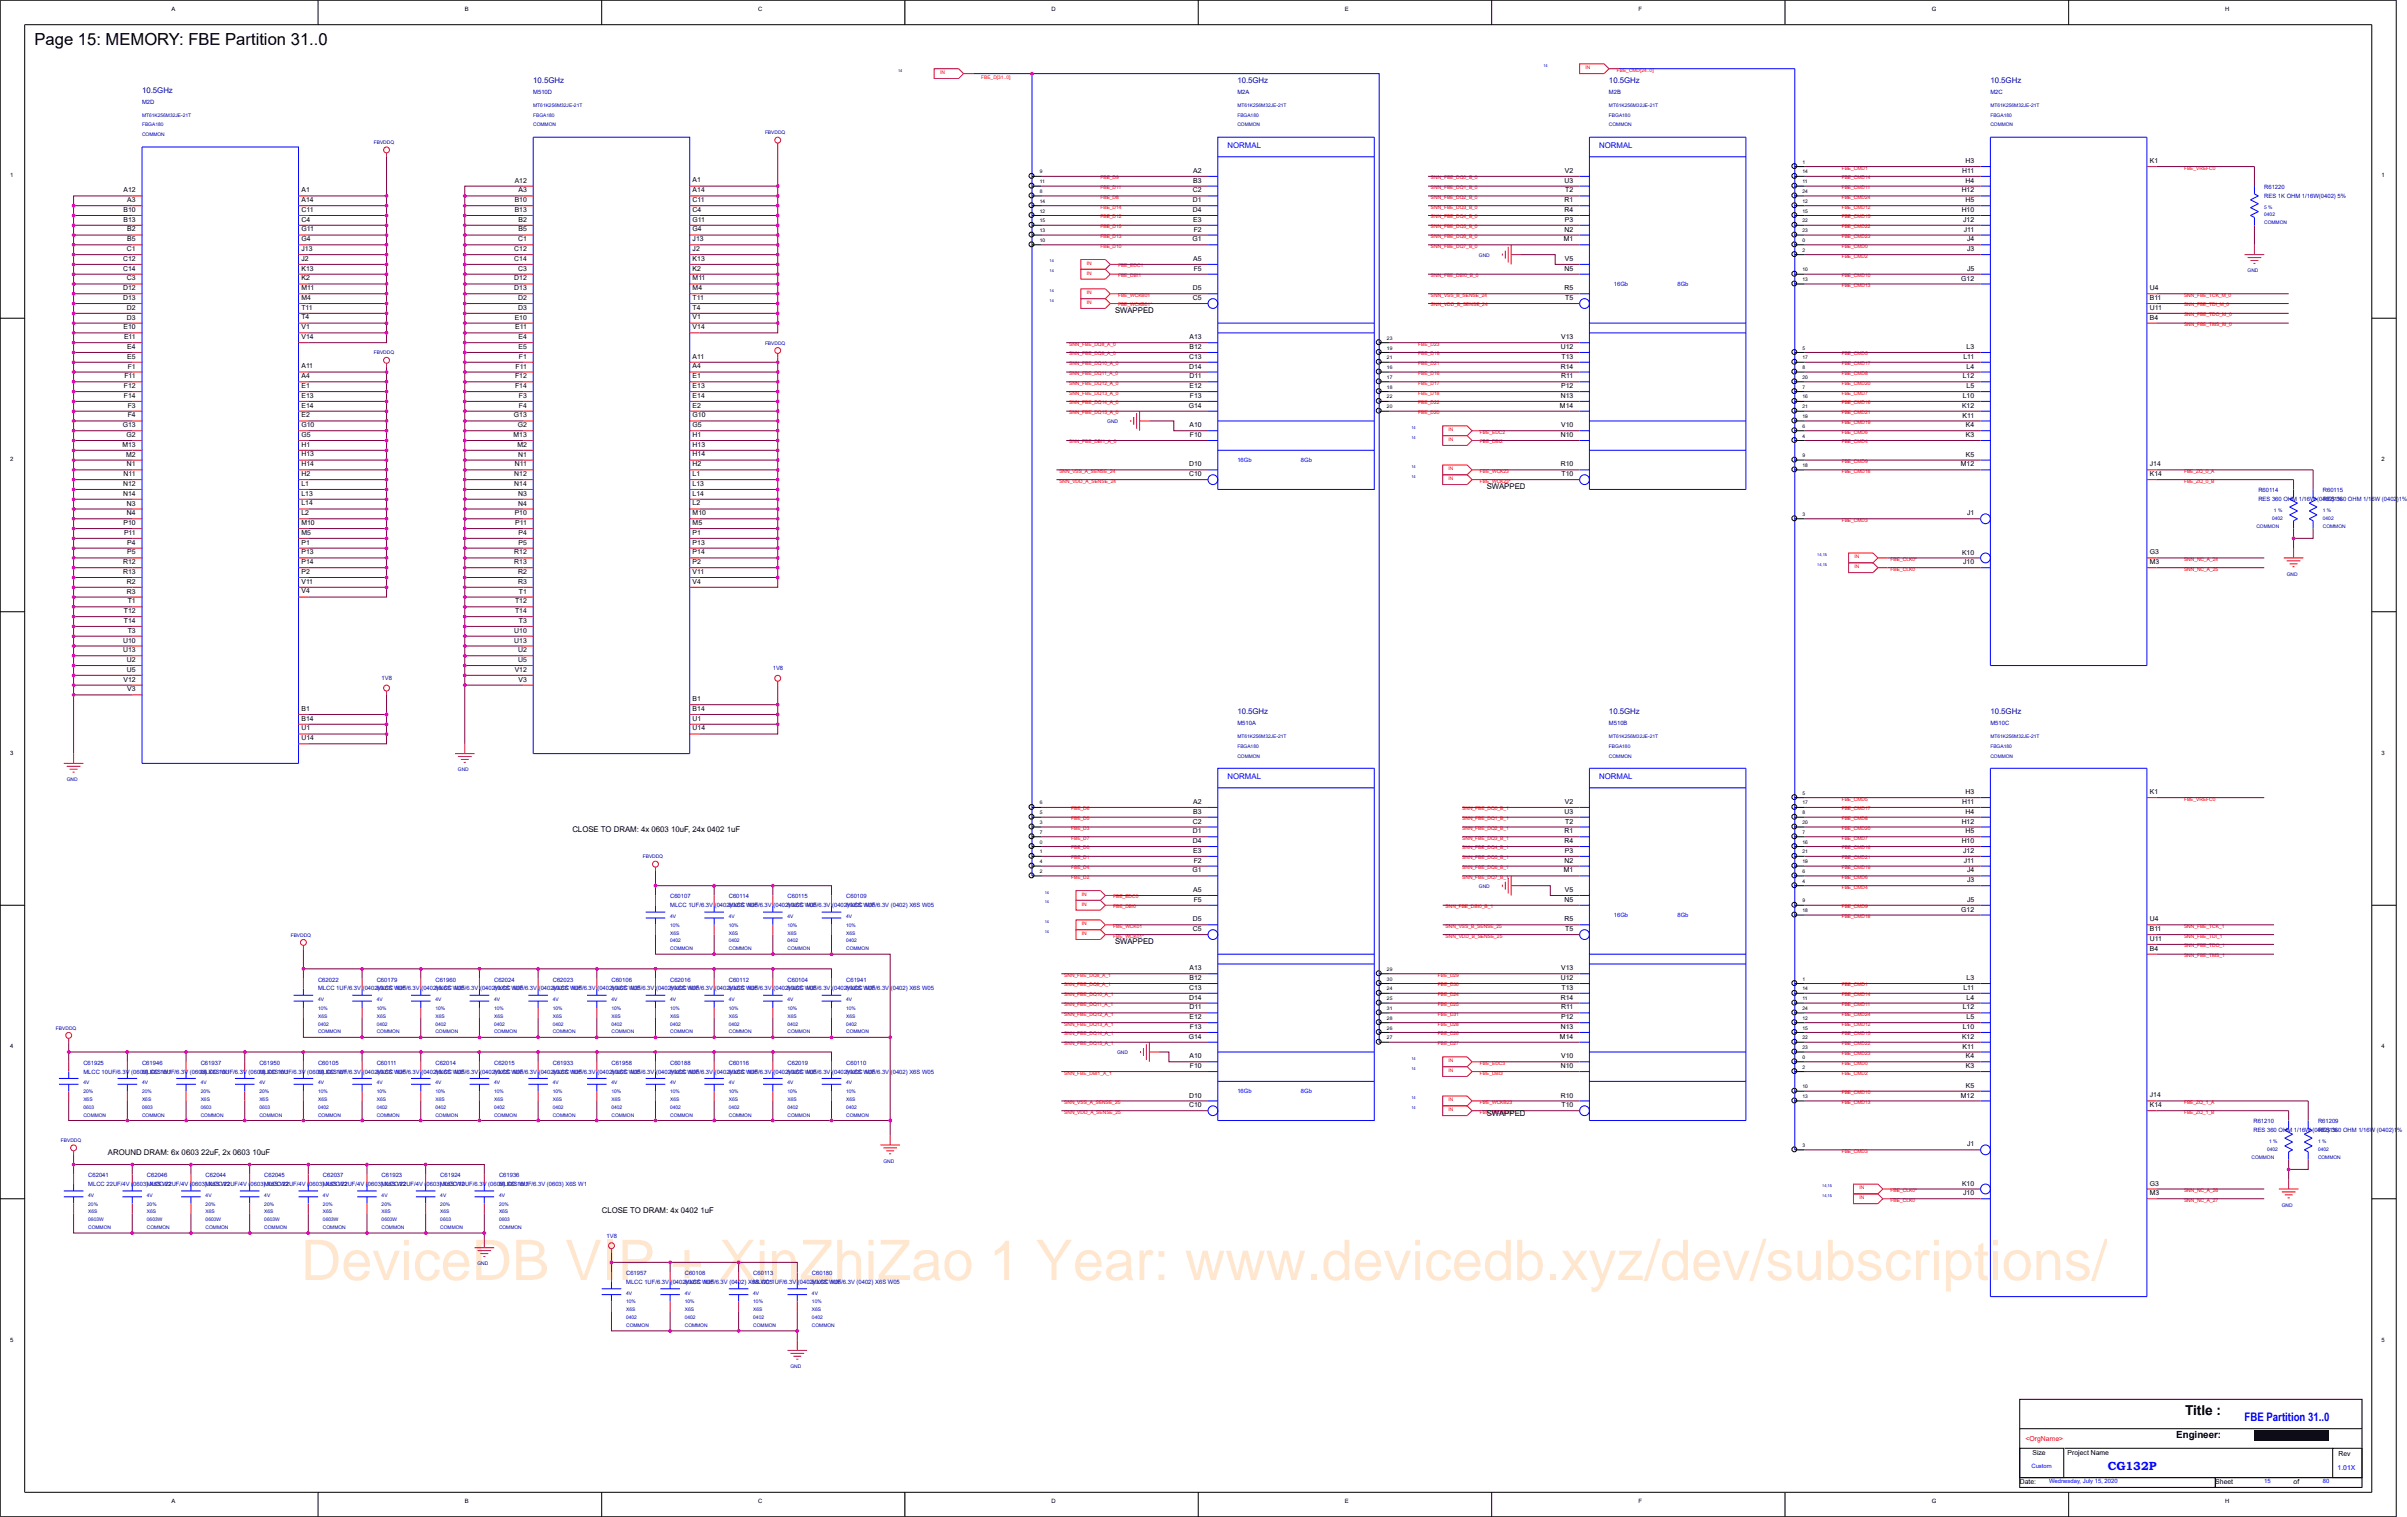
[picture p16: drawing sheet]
<svg xmlns="http://www.w3.org/2000/svg" width="272mm" height="171mm" viewBox="0 0 272 171" stroke-linecap="round" stroke-linejoin="round" font-family="sans-serif">
<defs><g id="words">
<text font-size="6.3" fill="#ff8000" x="34" y="144.4">DeviceDB VIP + XinZhiZao 1 Year: www.devicedb.xyz/dev/subscriptions/</text>
<text font-size="1.9" x="3.9" y="5.1">Page 15: MEMORY: FBE Partition 31..0</text>
<text font-size="1.5" x="246.6" y="159.6">Title :</text>
<g font-size="1.3" fill="#00f">
<text x="253.3" y="160.3">FBE Partition 31..0</text>
<text x="237.8" y="165.8">CG132P</text>
</g>
<text font-size="1.1" x="245.6" y="162.1">Engineer:</text>
<g font-size=".9" fill="#0000a0">
<text x="16" y="10.5">10.5GHz</text>
<text x="60.2" y="9.4">10.5GHz</text>
<text x="139.6" y="9.4">10.5GHz</text>
<text x="181.6" y="9.4">10.5GHz</text>
<text x="224.6" y="9.4">10.5GHz</text>
<text x="139.6" y="80.6">10.5GHz</text>
<text x="181.6" y="80.6">10.5GHz</text>
<text x="224.6" y="80.6">10.5GHz</text>
</g>
<g font-size=".9" fill="#00f">
<text x="138.5" y="16.7">NORMAL</text>
<text x="180.5" y="16.7">NORMAL</text>
<text x="138.5" y="87.9">NORMAL</text>
<text x="180.5" y="87.9">NORMAL</text>
</g>
<g font-size=".9">
<text x="125.8" y="35.3">SWAPPED</text>
<text x="167.8" y="55.2">SWAPPED</text>
<text x="64.6" y="93.8">CLOSE TO DRAM: 4x 0603 10uF, 24x 0402 1uF</text>
<text x="125.8" y="106.5">SWAPPED</text>
<text x="167.8" y="125.8">SWAPPED</text>
<text x="12.2" y="130.2">AROUND DRAM: 6x 0603 22uF, 2x 0603 10uF</text>
<text x="67.9" y="136.9">CLOSE TO DRAM: 4x 0402 1uF</text>
</g>
<g font-size=".8">
<text x="13.9" y="23.9">B10</text>
<text x="13.9" y="21.7">A12</text>
<text x="14.4" y="22.8">A3</text>
<text x="34" y="23.9">C11</text>
<text x="34" y="22.8">A14</text>
<text x="34" y="21.7">A1</text>
<text x="58.1" y="23.9">B13</text>
<text x="58.1" y="22.8">B10</text>
<text x="58.1" y="20.6">A12</text>
<text x="58.5" y="21.7">A3</text>
<text x="78.2" y="23.9">C4</text>
<text x="78.2" y="22.8">C11</text>
<text x="78.2" y="21.7">A14</text>
<text x="78.2" y="20.6">A1</text>
<text x="134.6" y="23.9">D4</text>
<text x="134.6" y="22.8">D1</text>
<text x="134.6" y="21.7">C2</text>
<text x="134.7" y="20.6">B3</text>
<text x="134.7" y="19.5">A2</text>
<text x="176.6" y="23.9">R4</text>
<text x="176.6" y="22.8">R1</text>
<text x="176.6" y="20.6">U3</text>
<text x="176.6" y="19.5">V2</text>
<text x="176.6" y="21.7">T2</text>
<text x="221.4" y="23.9">H10</text>
<text x="221.4" y="21.7">H12</text>
<text x="221.4" y="19.5">H11</text>
<text x="221.8" y="22.8">H5</text>
<text x="221.8" y="20.6">H4</text>
<text x="221.8" y="18.4">H3</text>
<text x="242.6" y="18.4">K1</text>
<text x="13.9" y="29.4">C12</text>
<text x="13.9" y="25">B13</text>
<text x="14.3" y="28.3">C1</text>
<text x="14.4" y="27.2">B5</text>
<text x="14.4" y="26.1">B2</text>
<text x="34" y="29.4">J2</text>
<text x="34" y="28.3">J13</text>
<text x="34" y="27.2">G4</text>
<text x="34" y="26.1">G11</text>
<text x="34" y="25">C4</text>
<text x="58" y="29.4">C14</text>
<text x="58" y="28.3">C12</text>
<text x="58.5" y="27.2">C1</text>
<text x="58.5" y="26.1">B5</text>
<text x="58.5" y="25">B2</text>
<text x="78.2" y="29.4">K13</text>
<text x="78.2" y="28.3">J2</text>
<text x="78.2" y="27.2">J13</text>
<text x="78.2" y="26.1">G4</text>
<text x="78.2" y="25">G11</text>
<text x="134.6" y="27.2">G1</text>
<text x="134.7" y="29.4">A5</text>
<text x="134.7" y="25">E3</text>
<text x="134.7" y="26.1">F2</text>
<text x="176.5" y="27.2">M1</text>
<text x="176.6" y="26.1">N2</text>
<text x="176.6" y="29.4">V5</text>
<text x="176.6" y="25">P3</text>
<text x="221.5" y="25">J12</text>
<text x="221.6" y="26.1">J11</text>
<text x="222" y="28.3">J3</text>
<text x="222" y="27.2">J4</text>
<text x="13.9" y="33.8">D13</text>
<text x="13.9" y="32.7">D12</text>
<text x="13.9" y="30.5">C14</text>
<text x="14.3" y="34.9">D2</text>
<text x="14.3" y="31.6">C3</text>
<text x="34" y="34.9">T11</text>
<text x="34" y="33.8">M4</text>
<text x="34" y="32.7">M11</text>
<text x="34" y="31.6">K2</text>
<text x="34" y="30.5">K13</text>
<text x="58" y="32.7">D13</text>
<text x="58" y="31.6">D12</text>
<text x="58.5" y="34.9">D3</text>
<text x="58.5" y="33.8">D2</text>
<text x="58.5" y="30.5">C3</text>
<text x="78.2" y="34.9">T4</text>
<text x="78.2" y="33.8">T11</text>
<text x="78.2" y="32.7">M4</text>
<text x="78.2" y="31.6">M11</text>
<text x="78.2" y="30.5">K2</text>
<text x="134.6" y="33.8">C5</text>
<text x="134.6" y="32.7">D5</text>
<text x="134.7" y="30.5">F5</text>
<text x="176.6" y="32.7">R5</text>
<text x="176.6" y="30.5">N5</text>
<text x="176.6" y="33.8">T5</text>
<text x="221.3" y="31.6">G12</text>
<text x="222" y="30.5">J5</text>
<text x="242.6" y="34.9">U11</text>
<text x="242.6" y="33.8">B11</text>
<text x="242.6" y="32.7">U4</text>
<text x="13.9" y="37.2">E10</text>
<text x="14" y="38.3">E11</text>
<text x="14.3" y="36">D3</text>
<text x="14.4" y="40.5">E5</text>
<text x="14.4" y="39.4">E4</text>
<text x="14.4" y="41.6">F1</text>
<text x="34" y="41.6">A11</text>
<text x="34" y="38.2">V14</text>
<text x="34" y="37.1">V1</text>
<text x="34" y="36">T4</text>
<text x="58.1" y="36">E10</text>
<text x="58.1" y="37.2">E11</text>
<text x="58.2" y="41.6">F11</text>
<text x="58.5" y="39.4">E5</text>
<text x="58.5" y="38.3">E4</text>
<text x="58.6" y="40.5">F1</text>
<text x="78.2" y="41.6">A4</text>
<text x="78.2" y="40.4">A11</text>
<text x="78.2" y="37.1">V14</text>
<text x="78.2" y="36">V1</text>
<text x="134.2" y="41.6">D14</text>
<text x="134.2" y="40.5">C13</text>
<text x="134.2" y="39.4">B12</text>
<text x="134.2" y="38.3">A13</text>
<text x="176.1" y="41.6">R14</text>
<text x="176.1" y="39.4">U12</text>
<text x="176.2" y="38.3">V13</text>
<text x="176.2" y="40.5">T13</text>
<text x="221.6" y="40.5">L11</text>
<text x="221.9" y="41.6">L4</text>
<text x="221.9" y="39.4">L3</text>
<text x="242.6" y="36.1">B4</text>
<text x="14" y="44.9">F14</text>
<text x="14" y="43.8">F12</text>
<text x="14" y="42.7">F11</text>
<text x="14.4" y="47.1">F4</text>
<text x="14.4" y="46">F3</text>
<text x="34" y="47.1">E2</text>
<text x="34" y="46">E14</text>
<text x="34" y="44.9">E13</text>
<text x="34" y="43.8">E1</text>
<text x="34" y="42.7">A4</text>
<text x="58" y="47.1">G13</text>
<text x="58.1" y="43.8">F14</text>
<text x="58.1" y="42.7">F12</text>
<text x="58.6" y="46">F4</text>
<text x="58.6" y="44.9">F3</text>
<text x="78.2" y="47.1">G10</text>
<text x="78.2" y="46">E2</text>
<text x="78.2" y="44.9">E14</text>
<text x="78.2" y="43.8">E13</text>
<text x="78.2" y="42.7">E1</text>
<text x="134.1" y="46">G14</text>
<text x="134.2" y="43.8">E12</text>
<text x="134.2" y="42.7">D11</text>
<text x="134.3" y="44.9">F13</text>
<text x="176" y="46">M14</text>
<text x="176.1" y="44.9">N13</text>
<text x="176.2" y="43.8">P12</text>
<text x="176.2" y="42.7">R11</text>
<text x="221.4" y="46">K12</text>
<text x="221.5" y="47.1">K11</text>
<text x="221.5" y="44.9">L10</text>
<text x="221.5" y="42.7">L12</text>
<text x="221.9" y="43.8">L5</text>
<text x="13.8" y="50.4">M13</text>
<text x="13.9" y="48.2">G13</text>
<text x="14" y="53.7">N11</text>
<text x="14.2" y="51.5">M2</text>
<text x="14.3" y="49.3">G2</text>
<text x="14.3" y="52.6">N1</text>
<text x="34" y="53.7">H2</text>
<text x="34" y="52.6">H14</text>
<text x="34" y="51.5">H13</text>
<text x="34" y="50.4">H1</text>
<text x="34" y="49.3">G5</text>
<text x="34" y="48.2">G10</text>
<text x="58" y="49.3">M13</text>
<text x="58" y="53.7">N12</text>
<text x="58.1" y="52.6">N11</text>
<text x="58.4" y="50.4">M2</text>
<text x="58.4" y="48.2">G2</text>
<text x="58.5" y="51.5">N1</text>
<text x="78.2" y="53.7">L1</text>
<text x="78.2" y="52.6">H2</text>
<text x="78.2" y="51.5">H14</text>
<text x="78.2" y="50.4">H13</text>
<text x="78.2" y="49.3">H1</text>
<text x="78.2" y="48.2">G5</text>
<text x="134.2" y="53.7">C10</text>
<text x="134.2" y="52.6">D10</text>
<text x="134.2" y="48.2">A10</text>
<text x="134.3" y="49.3">F10</text>
<text x="176.1" y="52.6">R10</text>
<text x="176.1" y="49.3">N10</text>
<text x="176.2" y="48.2">V10</text>
<text x="176.2" y="53.7">T10</text>
<text x="221.3" y="52.6">M12</text>
<text x="221.8" y="51.5">K5</text>
<text x="221.8" y="49.3">K3</text>
<text x="221.8" y="48.2">K4</text>
<text x="242.6" y="53.7">K14</text>
<text x="242.6" y="52.6">J14</text>
<text x="13.9" y="55.9">N14</text>
<text x="13.9" y="54.8">N12</text>
<text x="13.9" y="59.2">P10</text>
<text x="14.3" y="58.1">N4</text>
<text x="14.3" y="57">N3</text>
<text x="34" y="59.2">M10</text>
<text x="34" y="58.1">L2</text>
<text x="34" y="57">L14</text>
<text x="34" y="55.9">L13</text>
<text x="34" y="54.8">L1</text>
<text x="58" y="54.8">N14</text>
<text x="58.1" y="58.1">P10</text>
<text x="58.1" y="59.2">P11</text>
<text x="58.5" y="57">N4</text>
<text x="58.5" y="55.9">N3</text>
<text x="78.2" y="59.2">M5</text>
<text x="78.2" y="58.1">M10</text>
<text x="78.2" y="57">L2</text>
<text x="78.2" y="55.9">L14</text>
<text x="78.2" y="54.8">L13</text>
<text x="222" y="58.1">J1</text>
<text x="13.9" y="64.7">R13</text>
<text x="13.9" y="63.6">R12</text>
<text x="14" y="60.3">P11</text>
<text x="14.3" y="65.9">R2</text>
<text x="14.4" y="62.5">P5</text>
<text x="14.4" y="61.4">P4</text>
<text x="34" y="65.8">V11</text>
<text x="34" y="64.7">P2</text>
<text x="34" y="63.6">P14</text>
<text x="34" y="62.5">P13</text>
<text x="34" y="61.4">P1</text>
<text x="34" y="60.3">M5</text>
<text x="58" y="63.6">R13</text>
<text x="58" y="62.5">R12</text>
<text x="58.5" y="65.9">R3</text>
<text x="58.5" y="64.7">R2</text>
<text x="58.5" y="61.4">P5</text>
<text x="58.5" y="60.3">P4</text>
<text x="78.2" y="65.8">V4</text>
<text x="78.2" y="64.7">V11</text>
<text x="78.2" y="63.6">P2</text>
<text x="78.2" y="62.5">P14</text>
<text x="78.2" y="61.4">P13</text>
<text x="78.2" y="60.3">P1</text>
<text x="221.4" y="62.5">K10</text>
<text x="221.5" y="63.6">J10</text>
<text x="242.6" y="63.6">M3</text>
<text x="242.6" y="62.5">G3</text>
<text x="14" y="70.3">T14</text>
<text x="14" y="69.2">T12</text>
<text x="14.3" y="67">R3</text>
<text x="14.4" y="71.4">T3</text>
<text x="14.4" y="68.1">T1</text>
<text x="34" y="66.9">V4</text>
<text x="58" y="71.4">U10</text>
<text x="58.1" y="69.2">T14</text>
<text x="58.1" y="68.1">T12</text>
<text x="58.6" y="70.3">T3</text>
<text x="58.6" y="67">T1</text>
<text x="13.9" y="73.6">U13</text>
<text x="13.9" y="72.5">U10</text>
<text x="13.9" y="76.9">V12</text>
<text x="14.3" y="75.8">U5</text>
<text x="14.3" y="74.7">U2</text>
<text x="14.4" y="78">V3</text>
<text x="58" y="72.5">U13</text>
<text x="58.1" y="75.8">V12</text>
<text x="58.5" y="74.7">U5</text>
<text x="58.5" y="73.6">U2</text>
<text x="58.5" y="76.9">V3</text>
<text x="34" y="83.5">U14</text>
<text x="34" y="82.4">U1</text>
<text x="34" y="81.3">B14</text>
<text x="34" y="80.2">B1</text>
<text x="78.2" y="82.4">U14</text>
<text x="78.2" y="81.3">U1</text>
<text x="78.2" y="80.2">B14</text>
<text x="78.2" y="79.1">B1</text>
<text x="221.8" y="89.6">H3</text>
<text x="242.6" y="89.6">K1</text>
<text x="134.6" y="95.1">D4</text>
<text x="134.6" y="94">D1</text>
<text x="134.6" y="92.9">C2</text>
<text x="134.7" y="91.8">B3</text>
<text x="134.7" y="90.7">A2</text>
<text x="176.6" y="95.1">R4</text>
<text x="176.6" y="94">R1</text>
<text x="176.6" y="91.8">U3</text>
<text x="176.6" y="90.7">V2</text>
<text x="176.6" y="92.9">T2</text>
<text x="221.4" y="95.1">H10</text>
<text x="221.4" y="92.9">H12</text>
<text x="221.4" y="90.7">H11</text>
<text x="221.8" y="94">H5</text>
<text x="221.8" y="91.8">H4</text>
<text x="134.6" y="98.4">G1</text>
<text x="134.7" y="100.6">A5</text>
<text x="134.7" y="96.2">E3</text>
<text x="134.7" y="101.7">F5</text>
<text x="134.7" y="97.3">F2</text>
<text x="176.5" y="98.4">M1</text>
<text x="176.6" y="101.7">N5</text>
<text x="176.6" y="97.3">N2</text>
<text x="176.6" y="100.6">V5</text>
<text x="176.6" y="96.2">P3</text>
<text x="221.5" y="96.2">J12</text>
<text x="221.6" y="97.3">J11</text>
<text x="222" y="101.7">J5</text>
<text x="222" y="99.5">J3</text>
<text x="222" y="98.4">J4</text>
<text x="134.6" y="105">C5</text>
<text x="134.6" y="103.9">D5</text>
<text x="176.6" y="103.9">R5</text>
<text x="176.6" y="105">T5</text>
<text x="221.3" y="102.8">G12</text>
<text x="242.6" y="107.2">B4</text>
<text x="242.6" y="106.1">U11</text>
<text x="242.6" y="105">B11</text>
<text x="242.6" y="103.9">U4</text>
<text x="134.2" y="112.8">D14</text>
<text x="134.2" y="111.7">C13</text>
<text x="134.2" y="110.5">B12</text>
<text x="134.2" y="109.4">A13</text>
<text x="134.2" y="113.9">D11</text>
<text x="176.1" y="112.8">R14</text>
<text x="176.1" y="110.5">U12</text>
<text x="176.2" y="109.4">V13</text>
<text x="176.2" y="113.9">R11</text>
<text x="176.2" y="111.7">T13</text>
<text x="221.5" y="113.9">L12</text>
<text x="221.6" y="111.7">L11</text>
<text x="221.9" y="112.8">L4</text>
<text x="221.9" y="110.5">L3</text>
<text x="134.1" y="117.2">G14</text>
<text x="134.2" y="119.4">A10</text>
<text x="134.2" y="115">E12</text>
<text x="134.3" y="116.1">F13</text>
<text x="176" y="117.2">M14</text>
<text x="176.1" y="116.1">N13</text>
<text x="176.2" y="119.4">V10</text>
<text x="176.2" y="115">P12</text>
<text x="221.4" y="117.2">K12</text>
<text x="221.5" y="118.3">K11</text>
<text x="221.5" y="116.1">L10</text>
<text x="221.8" y="119.4">K4</text>
<text x="221.9" y="115">L5</text>
<text x="134.2" y="124.9">C10</text>
<text x="134.2" y="123.8">D10</text>
<text x="134.3" y="120.5">F10</text>
<text x="176.1" y="123.8">R10</text>
<text x="176.1" y="120.5">N10</text>
<text x="176.2" y="124.9">T10</text>
<text x="221.3" y="123.8">M12</text>
<text x="221.8" y="122.7">K5</text>
<text x="221.8" y="120.5">K3</text>
<text x="242.6" y="124.9">K14</text>
<text x="242.6" y="123.8">J14</text>
<text x="222" y="129.3">J1</text>
<text x="221.4" y="133.7">K10</text>
<text x="221.5" y="134.8">J10</text>
<text x="242.6" y="134.8">M3</text>
<text x="242.6" y="133.7">G3</text>
<text x="227.9" y="167.4">Date:</text>
<text x="229.4" y="164.1">Size</text>
<text x="233.3" y="164.1">Project Name</text>
<text x="250" y="167.4">Sheet</text>
<text x="258.8" y="167.4">of</text>
<text x="263.9" y="164.2">Rev</text>
</g>
<text font-size=".8" fill="#f00" x="228.6" y="162.6">&lt;OrgName&gt;</text>
<text font-size=".8" fill="#00f" x="263.8" y="165.8">1.01X</text>
<g font-size=".7">
<text x="19.3" y="1.2">A</text>
<text x="52.5" y="1.2">B</text>
<text x="85.6" y="1.2">C</text>
<text x="118.7" y="1.2">D</text>
<text x="151.8" y="1.2">E</text>
<text x="184.9" y="1.2">F</text>
<text x="218" y="1.2">G</text>
<text x="251.1" y="1.2">H</text>
<text x="1.1" y="20">1</text>
<text x="268.7" y="20">1</text>
<text x="1.1" y="52">2</text>
<text x="268.7" y="52">2</text>
<text x="1.1" y="85.1">3</text>
<text x="268.7" y="85.1">3</text>
<text x="1.1" y="118.2">4</text>
<text x="268.7" y="118.2">4</text>
<text x="1.1" y="151.3">5</text>
<text x="268.7" y="151.3">5</text>
<text x="19.3" y="169.5">A</text>
<text x="52.5" y="169.5">B</text>
<text x="85.6" y="169.5">C</text>
<text x="118.7" y="169.5">D</text>
<text x="151.8" y="169.5">E</text>
<text x="184.9" y="169.5">F</text>
<text x="218" y="169.5">G</text>
<text x="251.1" y="169.5">H</text>
</g>
<g font-size=".7" fill="#0000a0">
<text x="16" y="11.7">M2D</text>
<text x="60.2" y="10.6">M510D</text>
<text x="139.6" y="10.6">M2A</text>
<text x="181.6" y="10.6">M2B</text>
<text x="224.6" y="10.6">M2C</text>
<text x="255.5" y="21.3">R61220</text>
<text x="255.5" y="22.3">RES 1K OHM 1/16W(0402) 5%</text>
<text x="254.8" y="55.5">R60114</text>
<text x="254.8" y="56.5">RES 360 OHM 1/16W (0402)1%</text>
<text x="262.1" y="55.5">R60115</text>
<text x="262.1" y="56.5">RES 360 OHM 1/16W (0402)1%</text>
<text x="43.1" y="76.7">1V8</text>
<text x="87.2" y="75.6">1V8</text>
<text x="139.6" y="81.8">M510A</text>
<text x="181.6" y="81.8">M510B</text>
<text x="224.6" y="81.8">M510C</text>
<text x="75.6" y="101.3">C60107</text>
<text x="82.2" y="101.3">C60114</text>
<text x="88.9" y="101.3">C60115</text>
<text x="95.5" y="101.3">C60109</text>
<text x="75.6" y="102.3">MLCC 1UF/6.3V (0402) X6S W05</text>
<text x="82.2" y="102.3">MLCC 1UF/6.3V (0402) X6S W05</text>
<text x="88.9" y="102.3">MLCC 1UF/6.3V (0402) X6S W05</text>
<text x="95.5" y="102.3">MLCC 1UF/6.3V (0402) X6S W05</text>
<text x="35.9" y="110.7">C62022</text>
<text x="35.9" y="111.7">MLCC 1UF/6.3V (0402) X6S W05</text>
<text x="42.5" y="110.7">C60179</text>
<text x="42.5" y="111.7">MLCC 1UF/6.3V (0402) X6S W05</text>
<text x="49.1" y="110.7">C61960</text>
<text x="49.1" y="111.7">MLCC 1UF/6.3V (0402) X6S W05</text>
<text x="55.8" y="110.7">C62024</text>
<text x="55.8" y="111.7">MLCC 1UF/6.3V (0402) X6S W05</text>
<text x="62.4" y="110.7">C62023</text>
<text x="62.4" y="111.7">MLCC 1UF/6.3V (0402) X6S W05</text>
<text x="69" y="110.7">C60106</text>
<text x="69" y="111.7">MLCC 1UF/6.3V (0402) X6S W05</text>
<text x="75.6" y="110.7">C62016</text>
<text x="75.6" y="111.7">MLCC 1UF/6.3V (0402) X6S W05</text>
<text x="82.2" y="110.7">C60112</text>
<text x="82.2" y="111.7">MLCC 1UF/6.3V (0402) X6S W05</text>
<text x="88.9" y="110.7">C60104</text>
<text x="88.9" y="111.7">MLCC 1UF/6.3V (0402) X6S W05</text>
<text x="95.5" y="110.7">C61941</text>
<text x="95.5" y="111.7">MLCC 1UF/6.3V (0402) X6S W05</text>
<text x="9.4" y="120.1">C61925</text>
<text x="9.4" y="121.1">MLCC 10UF/6.3V (0603) X6S W1</text>
<text x="16" y="120.1">C61946</text>
<text x="16" y="121.1">MLCC 10UF/6.3V (0603) X6S W1</text>
<text x="22.7" y="120.1">C61937</text>
<text x="22.7" y="121.1">MLCC 10UF/6.3V (0603) X6S W1</text>
<text x="29.3" y="120.1">C61950</text>
<text x="29.3" y="121.1">MLCC 10UF/6.3V (0603) X6S W1</text>
<text x="35.9" y="120.1">C60105</text>
<text x="35.9" y="121.1">MLCC 1UF/6.3V (0402) X6S W05</text>
<text x="42.5" y="120.1">C60111</text>
<text x="42.5" y="121.1">MLCC 1UF/6.3V (0402) X6S W05</text>
<text x="49.1" y="120.1">C62014</text>
<text x="49.1" y="121.1">MLCC 1UF/6.3V (0402) X6S W05</text>
<text x="55.8" y="120.1">C62015</text>
<text x="55.8" y="121.1">MLCC 1UF/6.3V (0402) X6S W05</text>
<text x="62.4" y="120.1">C61933</text>
<text x="62.4" y="121.1">MLCC 1UF/6.3V (0402) X6S W05</text>
<text x="69" y="120.1">C61958</text>
<text x="69" y="121.1">MLCC 1UF/6.3V (0402) X6S W05</text>
<text x="75.6" y="120.1">C60188</text>
<text x="75.6" y="121.1">MLCC 1UF/6.3V (0402) X6S W05</text>
<text x="82.2" y="120.1">C60116</text>
<text x="82.2" y="121.1">MLCC 1UF/6.3V (0402) X6S W05</text>
<text x="88.9" y="120.1">C62019</text>
<text x="88.9" y="121.1">MLCC 1UF/6.3V (0402) X6S W05</text>
<text x="95.5" y="120.1">C60110</text>
<text x="95.5" y="121.1">MLCC 1UF/6.3V (0402) X6S W05</text>
<text x="254.3" y="126.7">R61210</text>
<text x="254.3" y="127.7">RES 360 OHM 1/16W (0402)1%</text>
<text x="261.6" y="126.7">R61209</text>
<text x="261.6" y="127.7">RES 360 OHM 1/16W (0402)1%</text>
<text x="10" y="132.8">C62041</text>
<text x="10" y="133.8">MLCC 22UF/4V (0603) X6S W2</text>
<text x="16.6" y="132.8">C62046</text>
<text x="16.6" y="133.8">MLCC 22UF/4V (0603) X6S W2</text>
<text x="23.2" y="132.8">C62044</text>
<text x="23.2" y="133.8">MLCC 22UF/4V (0603) X6S W2</text>
<text x="29.8" y="132.8">C62045</text>
<text x="29.8" y="133.8">MLCC 22UF/4V (0603) X6S W2</text>
<text x="36.4" y="132.8">C62037</text>
<text x="36.4" y="133.8">MLCC 22UF/4V (0603) X6S W2</text>
<text x="43.1" y="132.8">C61923</text>
<text x="43.1" y="133.8">MLCC 22UF/4V (0603) X6S W2</text>
<text x="49.7" y="132.8">C61924</text>
<text x="49.7" y="133.8">MLCC 10UF/6.3V (0603) X6S W1</text>
<text x="56.3" y="132.8">C61936</text>
<text x="56.3" y="133.8">MLCC 10UF/6.3V (0603) X6S W1</text>
<text x="68.4" y="139.6">1V8</text>
<text x="70.7" y="143.8">C61957</text>
<text x="77.3" y="143.8">C60108</text>
<text x="85" y="143.8">C60113</text>
<text x="91.6" y="143.8">C60180</text>
<text x="70.7" y="144.8">MLCC 1UF/6.3V (0402) X6S W05</text>
<text x="77.3" y="144.8">MLCC 1UF/6.3V (0402) X6S W05</text>
<text x="85" y="144.8">MLCC 1UF/6.3V (0402) X6S W05</text>
<text x="91.6" y="144.8">MLCC 1UF/6.3V (0402) X6S W05</text>
</g>
<g font-size=".7" fill="#00f">
<text x="182.1" y="32.3">16Gb</text>
<text x="189.3" y="32.3">8Gb</text>
<text x="139.6" y="52.1">16Gb</text>
<text x="146.8" y="52.1">8Gb</text>
<text x="182.1" y="103.4">16Gb</text>
<text x="189.3" y="103.4">8Gb</text>
<text x="139.6" y="123.3">16Gb</text>
<text x="146.8" y="123.3">8Gb</text>
<text x="229.2" y="165.6">Custom</text>
<text x="231.2" y="167.3">Wednesday, July 15, 2020</text>
<text x="255.5" y="167.3">15</text>
<text x="262.1" y="167.3">80</text>
</g>
<g font-size=".6" fill="#f00">
<text x="106.1" y="8.4">IN</text>
<text x="110.7" y="8.9">FBE_D[31..0]</text>
<text x="178.9" y="7.8">IN</text>
<text x="182.4" y="8.1">FBE_CMD[24..0]</text>
<text x="124.2" y="21.3">FBE_D11</text>
<text x="124.2" y="23.5">FBE_D14</text>
<text x="124.2" y="22.4">FBE_D8</text>
<text x="124.2" y="20.2">FBE_D9</text>
<text x="161.5" y="20.2">SNN_FBE_DQ0_B_0</text>
<text x="161.5" y="21.3">SNN_FBE_DQ1_B_0</text>
<text x="161.5" y="22.4">SNN_FBE_DQ2_B_0</text>
<text x="161.5" y="23.5">SNN_FBE_DQ3_B_0</text>
<text x="207.8" y="21.3">FBE_CMD11</text>
<text x="207.8" y="23.5">FBE_CMD12</text>
<text x="207.8" y="20.2">FBE_CMD14</text>
<text x="207.8" y="19.1">FBE_CMD1</text>
<text x="207.8" y="22.4">FBE_CMD24</text>
<text x="246.5" y="19.1">FBE_VREFC0</text>
<text x="122.6" y="29.9">IN</text>
<text x="124.2" y="27.9">FBE_D10</text>
<text x="124.2" y="24.6">FBE_D12</text>
<text x="124.2" y="26.8">FBE_D13</text>
<text x="124.2" y="25.7">FBE_D15</text>
<text x="161.5" y="24.6">SNN_FBE_DQ4_B_0</text>
<text x="161.5" y="25.7">SNN_FBE_DQ5_B_0</text>
<text x="161.5" y="26.8">SNN_FBE_DQ6_B_0</text>
<text x="161.5" y="27.9">SNN_FBE_DQ7_B_0</text>
<text x="207.8" y="27.9">FBE_CMD0</text>
<text x="207.8" y="24.6">FBE_CMD15</text>
<text x="207.8" y="25.7">FBE_CMD22</text>
<text x="207.8" y="26.8">FBE_CMD23</text>
<text x="207.8" y="29.1">FBE_CMD2</text>
<text x="122.6" y="34.3">IN</text>
<text x="122.6" y="33.2">IN</text>
<text x="122.6" y="31">IN</text>
<text x="126.2" y="31.3">FBE_DBI1</text>
<text x="126.2" y="30.2">FBE_EDC1</text>
<text x="126.2" y="33.5">FBE_WCKB01</text>
<text x="126.2" y="34.6">FBE_WCKB01*</text>
<text x="161.5" y="31.3">SNN_FBE_DBI0_B_0</text>
<text x="161.5" y="34.6">SNN_VDD_B_SENSE_24</text>
<text x="161.5" y="33.5">SNN_VSS_B_SENSE_24</text>
<text x="207.8" y="31.3">FBE_CMD10</text>
<text x="207.8" y="32.4">FBE_CMD13</text>
<text x="246.5" y="33.5">SNN_FBE_TCK_M_0</text>
<text x="246.5" y="34.6">SNN_FBE_TDI_M_0</text>
<text x="246.5" y="35.7">SNN_FBE_TDO_M_0</text>
<text x="120.6" y="41.2">SNN_FBE_DQ10_A_0</text>
<text x="120.6" y="39">SNN_FBE_DQ8_A_0</text>
<text x="120.6" y="40.1">SNN_FBE_DQ9_A_0</text>
<text x="160" y="40.1">FBE_D19</text>
<text x="160" y="41.2">FBE_D21</text>
<text x="160" y="39">FBE_D23</text>
<text x="207.8" y="41.2">FBE_CMD17</text>
<text x="207.8" y="40.1">FBE_CMD5</text>
<text x="246.5" y="36.8">SNN_FBE_TMS_M_0</text>
<text x="120.6" y="42.3">SNN_FBE_DQ11_A_0</text>
<text x="120.6" y="43.4">SNN_FBE_DQ12_A_0</text>
<text x="120.6" y="44.5">SNN_FBE_DQ13_A_0</text>
<text x="120.6" y="45.6">SNN_FBE_DQ14_A_0</text>
<text x="120.6" y="46.7">SNN_FBE_DQ15_A_0</text>
<text x="160" y="42.3">FBE_D16</text>
<text x="160" y="43.4">FBE_D17</text>
<text x="160" y="44.5">FBE_D18</text>
<text x="160" y="46.7">FBE_D20</text>
<text x="160" y="45.6">FBE_D22</text>
<text x="207.8" y="45.6">FBE_CMD16</text>
<text x="207.8" y="47.8">FBE_CMD19</text>
<text x="207.8" y="43.4">FBE_CMD20</text>
<text x="207.8" y="46.7">FBE_CMD21</text>
<text x="207.8" y="44.5">FBE_CMD7</text>
<text x="207.8" y="42.3">FBE_CMD8</text>
<text x="119.5" y="53.3">SNN_VSS_A_SENSE_24</text>
<text x="120.6" y="50">SNN_FBE_DBI1_A_0</text>
<text x="163.5" y="53.1">IN</text>
<text x="163.5" y="49.7">IN</text>
<text x="163.5" y="48.6">IN</text>
<text x="167" y="50">FBE_DBI2</text>
<text x="167" y="48.9">FBE_EDC2</text>
<text x="167" y="53.3">FBE_WCK23</text>
<text x="207.8" y="53.3">FBE_CMD18</text>
<text x="207.8" y="50">FBE_CMD4</text>
<text x="207.8" y="48.9">FBE_CMD6</text>
<text x="207.8" y="52.2">FBE_CMD9</text>
<text x="246.5" y="53.3">FBE_ZQ_0_A</text>
<text x="119.5" y="54.4">SNN_VDD_A_SENSE_24</text>
<text x="163.5" y="54.2">IN</text>
<text x="167" y="54.4">FBE_WCK23*</text>
<text x="207.8" y="58.8">FBE_CMD3</text>
<text x="246.5" y="54.4">FBE_ZQ_0_B</text>
<text x="209.3" y="64.1">IN</text>
<text x="209.3" y="63">IN</text>
<text x="213.3" y="64.4">FBE_CLK0</text>
<text x="213.3" y="63.3">FBE_CLK0*</text>
<text x="246.5" y="63.3">SNN_NC_A_24</text>
<text x="246.5" y="64.4">SNN_NC_A_25</text>
<text x="120.9" y="95.8">FBE_D0</text>
<text x="120.9" y="93.6">FBE_D3</text>
<text x="120.9" y="92.5">FBE_D5</text>
<text x="120.9" y="91.4">FBE_D6</text>
<text x="120.9" y="94.7">FBE_D7</text>
<text x="165" y="91.4">SNN_FBE_DQ0_B_1</text>
<text x="165" y="92.5">SNN_FBE_DQ1_B_1</text>
<text x="165" y="93.6">SNN_FBE_DQ2_B_1</text>
<text x="165" y="94.7">SNN_FBE_DQ3_B_1</text>
<text x="165" y="95.8">SNN_FBE_DQ4_B_1</text>
<text x="207.8" y="95.8">FBE_CMD16</text>
<text x="207.8" y="91.4">FBE_CMD17</text>
<text x="207.8" y="93.6">FBE_CMD20</text>
<text x="207.8" y="90.3">FBE_CMD5</text>
<text x="207.8" y="94.7">FBE_CMD7</text>
<text x="207.8" y="92.5">FBE_CMD8</text>
<text x="246.5" y="90.3">FBE_VREFC0</text>
<text x="120.9" y="96.9">FBE_D1</text>
<text x="120.9" y="99.1">FBE_D2</text>
<text x="120.9" y="98">FBE_D4</text>
<text x="122.1" y="101.1">IN</text>
<text x="125.6" y="101.3">FBE_EDC0</text>
<text x="165" y="96.9">SNN_FBE_DQ5_B_1</text>
<text x="165" y="98">SNN_FBE_DQ6_B_1</text>
<text x="165" y="99.1">SNN_FBE_DQ7_B_1</text>
<text x="207.8" y="98">FBE_CMD19</text>
<text x="207.8" y="96.9">FBE_CMD21</text>
<text x="207.8" y="100.2">FBE_CMD4</text>
<text x="207.8" y="99.1">FBE_CMD6</text>
<text x="122.1" y="105.5">IN</text>
<text x="122.1" y="104.4">IN</text>
<text x="122.1" y="102.2">IN</text>
<text x="125.6" y="102.4">FBE_DBI0</text>
<text x="125.6" y="104.6">FBE_WCK01</text>
<text x="125.6" y="105.7">FBE_WCK01*</text>
<text x="163.1" y="102.4">SNN_FBE_DBI0_B_1</text>
<text x="163.1" y="105.7">SNN_VDD_B_SENSE_25</text>
<text x="163.1" y="104.6">SNN_VSS_B_SENSE_25</text>
<text x="207.8" y="103.5">FBE_CMD18</text>
<text x="207.8" y="102.4">FBE_CMD9</text>
<text x="246.5" y="104.6">SNN_FBE_TCK_1</text>
<text x="246.5" y="105.7">SNN_FBE_TDI_1</text>
<text x="246.5" y="106.9">SNN_FBE_TDO_1</text>
<text x="246.5" y="108">SNN_FBE_TMS_1</text>
<text x="120.1" y="112.4">SNN_FBE_DQ10_A_1</text>
<text x="120.1" y="113.5">SNN_FBE_DQ11_A_1</text>
<text x="120.1" y="110.2">SNN_FBE_DQ8_A_1</text>
<text x="120.1" y="111.3">SNN_FBE_DQ9_A_1</text>
<text x="162.3" y="112.4">FBE_D24</text>
<text x="162.3" y="113.5">FBE_D25</text>
<text x="162.3" y="110.2">FBE_D29</text>
<text x="162.3" y="111.3">FBE_D30</text>
<text x="207.8" y="113.5">FBE_CMD11</text>
<text x="207.8" y="112.4">FBE_CMD14</text>
<text x="207.8" y="111.3">FBE_CMD1</text>
<text x="120.1" y="114.6">SNN_FBE_DQ12_A_1</text>
<text x="120.1" y="115.7">SNN_FBE_DQ13_A_1</text>
<text x="120.1" y="116.8">SNN_FBE_DQ14_A_1</text>
<text x="120.1" y="117.9">SNN_FBE_DQ15_A_1</text>
<text x="162.3" y="116.8">FBE_D26</text>
<text x="162.3" y="117.9">FBE_D27</text>
<text x="162.3" y="115.7">FBE_D28</text>
<text x="162.3" y="114.6">FBE_D31</text>
<text x="163.5" y="119.8">IN</text>
<text x="207.8" y="115.7">FBE_CMD12</text>
<text x="207.8" y="116.8">FBE_CMD15</text>
<text x="207.8" y="117.9">FBE_CMD22</text>
<text x="207.8" y="119">FBE_CMD23</text>
<text x="207.8" y="114.6">FBE_CMD24</text>
<text x="120.1" y="121.2">SNN_FBE_DBI1_A_1</text>
<text x="120.1" y="125.6">SNN_VDD_A_SENSE_25</text>
<text x="120.1" y="124.5">SNN_VSS_A_SENSE_25</text>
<text x="163.5" y="125.3">IN</text>
<text x="163.5" y="124.2">IN</text>
<text x="163.5" y="120.9">IN</text>
<text x="167" y="121.2">FBE_DBI3</text>
<text x="167" y="120.1">FBE_EDC3</text>
<text x="167" y="124.5">FBE_WCKB23</text>
<text x="167" y="125.6">FBE_WCKB23*</text>
<text x="207.8" y="120.1">FBE_CMD0</text>
<text x="207.8" y="123.4">FBE_CMD10</text>
<text x="207.8" y="124.5">FBE_CMD13</text>
<text x="207.8" y="121.2">FBE_CMD2</text>
<text x="246.5" y="124.5">FBE_ZQ_1_A</text>
<text x="246.5" y="125.6">FBE_ZQ_1_B</text>
<text x="207.8" y="130">FBE_CMD3</text>
<text x="209.8" y="135.3">IN</text>
<text x="209.8" y="134.2">IN</text>
<text x="213.3" y="135.5">FBE_CLK0</text>
<text x="213.3" y="134.4">FBE_CLK0*</text>
<text x="246.5" y="134.4">SNN_NC_A_26</text>
<text x="246.5" y="135.5">SNN_NC_A_27</text>
</g>
<g font-size=".6" fill="#0000a0">
<text x="16" y="13.2">MT61K256M32JE-21T</text>
<text x="16" y="14.3">FBGA180</text>
<text x="16" y="15.4">COMMON</text>
<text x="42.2" y="16.3">FBVDDQ</text>
<text x="60.2" y="12.1">MT61K256M32JE-21T</text>
<text x="60.2" y="13.2">FBGA180</text>
<text x="60.2" y="14.3">COMMON</text>
<text x="86.3" y="15.1">FBVDDQ</text>
<text x="139.6" y="12.1">MT61K256M32JE-21T</text>
<text x="139.6" y="13.2">FBGA180</text>
<text x="139.6" y="14.3">COMMON</text>
<text x="181.6" y="12.1">MT61K256M32JE-21T</text>
<text x="181.6" y="13.2">FBGA180</text>
<text x="181.6" y="14.3">COMMON</text>
<text x="224.6" y="12.1">MT61K256M32JE-21T</text>
<text x="224.6" y="13.2">FBGA180</text>
<text x="224.6" y="14.3">COMMON</text>
<text x="255.5" y="23.5">5 %</text>
<text x="166.9" y="28.9">GND</text>
<text x="255.5" y="25.3">COMMON</text>
<text x="255.5" y="24.4">0402</text>
<text x="253.6" y="30.7">GND</text>
<text x="42.2" y="40">FBVDDQ</text>
<text x="86.3" y="38.9">FBVDDQ</text>
<text x="125" y="47.7">GND</text>
<text x="254.6" y="59.5">COMMON</text>
<text x="256.4" y="58.6">0402</text>
<text x="256.6" y="57.7">1 %</text>
<text x="262.1" y="58.6">0402</text>
<text x="262.1" y="57.7">1 %</text>
<text x="262.1" y="59.5">COMMON</text>
<text x="258" y="64.9">GND</text>
<text x="139.6" y="83.2">MT61K256M32JE-21T</text>
<text x="181.6" y="83.2">MT61K256M32JE-21T</text>
<text x="224.6" y="83.2">MT61K256M32JE-21T</text>
<text x="7.5" y="88.1">GND</text>
<text x="51.7" y="87">GND</text>
<text x="139.6" y="84.3">FBGA180</text>
<text x="139.6" y="85.4">COMMON</text>
<text x="181.6" y="84.3">FBGA180</text>
<text x="181.6" y="85.4">COMMON</text>
<text x="224.6" y="85.4">COMMON</text>
<text x="224.6" y="84.3">FBGA180</text>
<text x="72.5" y="96.8">FBVDDQ</text>
<text x="166.9" y="100.1">GND</text>
<text x="32.8" y="105.6">FBVDDQ</text>
<text x="75.6" y="106.3">0402</text>
<text x="75.6" y="103.5">4V</text>
<text x="75.6" y="104.5">10%</text>
<text x="75.6" y="105.4">X6S</text>
<text x="75.6" y="107.2">COMMON</text>
<text x="82.2" y="107.2">COMMON</text>
<text x="82.2" y="105.4">X6S</text>
<text x="82.2" y="106.3">0402</text>
<text x="82.2" y="103.5">4V</text>
<text x="82.2" y="104.5">10%</text>
<text x="88.9" y="103.5">4V</text>
<text x="88.9" y="106.3">0402</text>
<text x="88.9" y="107.2">COMMON</text>
<text x="88.9" y="105.4">X6S</text>
<text x="88.9" y="104.5">10%</text>
<text x="95.5" y="107.2">COMMON</text>
<text x="95.5" y="106.3">0402</text>
<text x="95.5" y="103.5">4V</text>
<text x="95.5" y="104.5">10%</text>
<text x="95.5" y="105.4">X6S</text>
<text x="35.9" y="112.9">4V</text>
<text x="35.9" y="113.9">10%</text>
<text x="42.5" y="113.9">10%</text>
<text x="42.5" y="112.9">4V</text>
<text x="49.1" y="113.9">10%</text>
<text x="49.1" y="112.9">4V</text>
<text x="55.8" y="112.9">4V</text>
<text x="55.8" y="113.9">10%</text>
<text x="62.4" y="113.9">10%</text>
<text x="62.4" y="112.9">4V</text>
<text x="69" y="113.9">10%</text>
<text x="69" y="112.9">4V</text>
<text x="75.6" y="112.9">4V</text>
<text x="75.6" y="113.9">10%</text>
<text x="82.2" y="112.9">4V</text>
<text x="82.2" y="113.9">10%</text>
<text x="88.9" y="113.9">10%</text>
<text x="88.9" y="112.9">4V</text>
<text x="95.5" y="113.9">10%</text>
<text x="95.5" y="112.9">4V</text>
<text x="6.3" y="116.1">FBVDDQ</text>
<text x="35.9" y="114.8">X6S</text>
<text x="35.9" y="115.7">0402</text>
<text x="35.9" y="116.6">COMMON</text>
<text x="42.5" y="116.6">COMMON</text>
<text x="42.5" y="114.8">X6S</text>
<text x="42.5" y="115.7">0402</text>
<text x="49.1" y="114.8">X6S</text>
<text x="49.1" y="115.7">0402</text>
<text x="49.1" y="116.6">COMMON</text>
<text x="55.8" y="115.7">0402</text>
<text x="55.8" y="116.6">COMMON</text>
<text x="55.8" y="114.8">X6S</text>
<text x="62.4" y="116.6">COMMON</text>
<text x="62.4" y="114.8">X6S</text>
<text x="62.4" y="115.7">0402</text>
<text x="69" y="116.6">COMMON</text>
<text x="69" y="114.8">X6S</text>
<text x="69" y="115.7">0402</text>
<text x="75.6" y="114.8">X6S</text>
<text x="75.6" y="115.7">0402</text>
<text x="75.6" y="116.6">COMMON</text>
<text x="82.2" y="114.8">X6S</text>
<text x="82.2" y="116.6">COMMON</text>
<text x="82.2" y="115.7">0402</text>
<text x="88.9" y="116.6">COMMON</text>
<text x="88.9" y="115.7">0402</text>
<text x="88.9" y="114.8">X6S</text>
<text x="95.5" y="116.6">COMMON</text>
<text x="95.5" y="115.7">0402</text>
<text x="95.5" y="114.8">X6S</text>
<text x="126.1" y="118.9">GND</text>
<text x="9.4" y="125.9">COMMON</text>
<text x="9.4" y="123.3">20%</text>
<text x="9.4" y="122.3">4V</text>
<text x="9.4" y="125.1">0603</text>
<text x="9.4" y="124.2">X6S</text>
<text x="16" y="122.3">4V</text>
<text x="16" y="123.3">20%</text>
<text x="16" y="124.2">X6S</text>
<text x="16" y="125.1">0603</text>
<text x="16" y="125.9">COMMON</text>
<text x="22.7" y="123.3">20%</text>
<text x="22.7" y="125.9">COMMON</text>
<text x="22.7" y="122.3">4V</text>
<text x="22.7" y="125.1">0603</text>
<text x="22.7" y="124.2">X6S</text>
<text x="29.3" y="125.9">COMMON</text>
<text x="29.3" y="123.3">20%</text>
<text x="29.3" y="122.3">4V</text>
<text x="29.3" y="125.1">0603</text>
<text x="29.3" y="124.2">X6S</text>
<text x="35.9" y="124.2">X6S</text>
<text x="35.9" y="122.3">4V</text>
<text x="35.9" y="123.3">10%</text>
<text x="35.9" y="125.1">0402</text>
<text x="35.9" y="125.9">COMMON</text>
<text x="42.5" y="122.3">4V</text>
<text x="42.5" y="124.2">X6S</text>
<text x="42.5" y="123.3">10%</text>
<text x="42.5" y="125.1">0402</text>
<text x="42.5" y="125.9">COMMON</text>
<text x="49.1" y="125.1">0402</text>
<text x="49.1" y="125.9">COMMON</text>
<text x="49.1" y="124.2">X6S</text>
<text x="49.1" y="123.3">10%</text>
<text x="49.1" y="122.3">4V</text>
<text x="55.8" y="125.9">COMMON</text>
<text x="55.8" y="122.3">4V</text>
<text x="55.8" y="123.3">10%</text>
<text x="55.8" y="125.1">0402</text>
<text x="55.8" y="124.2">X6S</text>
<text x="62.4" y="125.1">0402</text>
<text x="62.4" y="122.3">4V</text>
<text x="62.4" y="123.3">10%</text>
<text x="62.4" y="124.2">X6S</text>
<text x="62.4" y="125.9">COMMON</text>
<text x="69" y="125.1">0402</text>
<text x="69" y="125.9">COMMON</text>
<text x="69" y="123.3">10%</text>
<text x="69" y="124.2">X6S</text>
<text x="69" y="122.3">4V</text>
<text x="75.6" y="123.3">10%</text>
<text x="75.6" y="122.3">4V</text>
<text x="75.6" y="125.9">COMMON</text>
<text x="75.6" y="124.2">X6S</text>
<text x="75.6" y="125.1">0402</text>
<text x="82.2" y="123.3">10%</text>
<text x="82.2" y="124.2">X6S</text>
<text x="82.2" y="122.3">4V</text>
<text x="82.2" y="125.9">COMMON</text>
<text x="82.2" y="125.1">0402</text>
<text x="88.9" y="122.3">4V</text>
<text x="88.9" y="123.3">10%</text>
<text x="88.9" y="125.1">0402</text>
<text x="88.9" y="124.2">X6S</text>
<text x="88.9" y="125.9">COMMON</text>
<text x="95.5" y="124.2">X6S</text>
<text x="95.5" y="125.9">COMMON</text>
<text x="95.5" y="123.3">10%</text>
<text x="95.5" y="122.3">4V</text>
<text x="95.5" y="125.1">0402</text>
<text x="6.9" y="128.8">FBVDDQ</text>
<text x="99.7" y="131.1">GND</text>
<text x="254.1" y="130.7">COMMON</text>
<text x="255.8" y="129.8">0402</text>
<text x="256.1" y="128.9">1 %</text>
<text x="261.6" y="130.7">COMMON</text>
<text x="261.6" y="128.9">1 %</text>
<text x="261.6" y="129.8">0402</text>
<text x="10" y="135">4V</text>
<text x="10" y="136">20%</text>
<text x="10" y="136.9">X6S</text>
<text x="10" y="137.8">0603W</text>
<text x="16.6" y="135">4V</text>
<text x="16.6" y="136">20%</text>
<text x="16.6" y="136.9">X6S</text>
<text x="16.6" y="137.8">0603W</text>
<text x="23.2" y="135">4V</text>
<text x="23.2" y="136">20%</text>
<text x="23.2" y="136.9">X6S</text>
<text x="23.2" y="137.8">0603W</text>
<text x="29.8" y="135">4V</text>
<text x="29.8" y="136">20%</text>
<text x="29.8" y="136.9">X6S</text>
<text x="29.8" y="137.8">0603W</text>
<text x="36.4" y="137.8">0603W</text>
<text x="36.4" y="136">20%</text>
<text x="36.4" y="135">4V</text>
<text x="36.4" y="136.9">X6S</text>
<text x="43.1" y="137.8">0603W</text>
<text x="43.1" y="136">20%</text>
<text x="43.1" y="135">4V</text>
<text x="43.1" y="136.9">X6S</text>
<text x="49.7" y="136.9">X6S</text>
<text x="49.7" y="137.8">0603</text>
<text x="49.7" y="135">4V</text>
<text x="49.7" y="136">20%</text>
<text x="56.3" y="136.9">X6S</text>
<text x="56.3" y="137.8">0603</text>
<text x="56.3" y="135">4V</text>
<text x="56.3" y="136">20%</text>
<text x="257.5" y="136.1">GND</text>
<text x="10" y="138.6">COMMON</text>
<text x="16.6" y="138.6">COMMON</text>
<text x="23.2" y="138.6">COMMON</text>
<text x="29.8" y="138.6">COMMON</text>
<text x="36.4" y="138.6">COMMON</text>
<text x="43.1" y="138.6">COMMON</text>
<text x="49.7" y="138.6">COMMON</text>
<text x="53.9" y="142.7">GND</text>
<text x="56.3" y="138.6">COMMON</text>
<text x="70.7" y="149.7">COMMON</text>
<text x="70.7" y="147.9">X6S</text>
<text x="70.7" y="148.8">0402</text>
<text x="70.7" y="147">10%</text>
<text x="70.7" y="146">4V</text>
<text x="77.3" y="149.7">COMMON</text>
<text x="77.3" y="147.9">X6S</text>
<text x="77.3" y="148.8">0402</text>
<text x="77.3" y="147">10%</text>
<text x="77.3" y="146">4V</text>
<text x="85" y="149.7">COMMON</text>
<text x="85" y="147.9">X6S</text>
<text x="85" y="148.8">0402</text>
<text x="85" y="147">10%</text>
<text x="85" y="146">4V</text>
<text x="91.6" y="146">4V</text>
<text x="91.6" y="147">10%</text>
<text x="91.6" y="148.8">0402</text>
<text x="91.6" y="147.9">X6S</text>
<text x="91.6" y="149.7">COMMON</text>
<text x="89.2" y="154.3">GND</text>
</g>
<g font-size=".6">
<text x="117.3" y="24">12</text>
<text x="117.3" y="22.9">14</text>
<text x="117.3" y="21.8">8</text>
<text x="117.3" y="20.7">11</text>
<text x="117.3" y="19.6">9</text>
<text x="203.4" y="24">15</text>
<text x="203.4" y="22.9">12</text>
<text x="203.4" y="21.8">24</text>
<text x="203.4" y="20.7">11</text>
<text x="203.4" y="19.6">14</text>
<text x="203.4" y="18.5">1</text>
<text x="117.3" y="27.3">10</text>
<text x="117.3" y="26.2">13</text>
<text x="117.3" y="25.1">15</text>
<text x="203.4" y="28.4">2</text>
<text x="203.4" y="27.3">0</text>
<text x="203.4" y="26.2">23</text>
<text x="203.4" y="25.1">22</text>
<text x="203.4" y="31.7">13</text>
<text x="203.4" y="30.6">10</text>
<text x="156.5" y="41.6">16</text>
<text x="156.5" y="40.5">21</text>
<text x="156.5" y="39.4">19</text>
<text x="156.5" y="38.3">23</text>
<text x="203.4" y="41.6">8</text>
<text x="203.4" y="40.5">17</text>
<text x="203.4" y="39.4">5</text>
<text x="156.5" y="46">20</text>
<text x="156.5" y="44.9">22</text>
<text x="156.5" y="43.8">18</text>
<text x="156.5" y="42.7">17</text>
<text x="203.4" y="47.2">19</text>
<text x="203.4" y="46">21</text>
<text x="203.4" y="44.9">16</text>
<text x="203.4" y="43.8">7</text>
<text x="203.4" y="42.7">20</text>
<text x="203.4" y="52.7">18</text>
<text x="203.4" y="51.6">9</text>
<text x="203.4" y="49.4">4</text>
<text x="203.4" y="48.3">6</text>
<text x="203.4" y="58.2">3</text>
<text x="203.4" y="89.6">5</text>
<text x="117.3" y="95.2">0</text>
<text x="117.3" y="94.1">7</text>
<text x="117.3" y="92.9">3</text>
<text x="117.3" y="91.8">5</text>
<text x="117.3" y="90.7">6</text>
<text x="203.4" y="95.2">16</text>
<text x="203.4" y="94.1">7</text>
<text x="203.4" y="92.9">20</text>
<text x="203.4" y="91.8">8</text>
<text x="203.4" y="90.7">17</text>
<text x="117.3" y="98.5">2</text>
<text x="117.3" y="97.4">4</text>
<text x="117.3" y="96.3">1</text>
<text x="203.4" y="101.8">9</text>
<text x="203.4" y="99.6">4</text>
<text x="203.4" y="98.5">6</text>
<text x="203.4" y="97.4">19</text>
<text x="203.4" y="96.3">21</text>
<text x="203.4" y="102.9">18</text>
<text x="156.5" y="113.9">31</text>
<text x="156.5" y="112.8">25</text>
<text x="156.5" y="111.7">24</text>
<text x="156.5" y="110.6">30</text>
<text x="156.5" y="109.5">29</text>
<text x="203.4" y="113.9">24</text>
<text x="203.4" y="112.8">11</text>
<text x="203.4" y="111.7">14</text>
<text x="203.4" y="110.6">1</text>
<text x="156.5" y="117.2">27</text>
<text x="156.5" y="116.1">26</text>
<text x="156.5" y="115">28</text>
<text x="203.4" y="119.4">0</text>
<text x="203.4" y="118.3">23</text>
<text x="203.4" y="117.2">22</text>
<text x="203.4" y="116.1">15</text>
<text x="203.4" y="115">12</text>
<text x="203.4" y="123.8">13</text>
<text x="203.4" y="122.7">10</text>
<text x="203.4" y="120.5">2</text>
<text x="203.4" y="129.4">3</text>
</g>
<g font-size=".4" fill="#0000a0">
<text x="101.3" y="8.1">14</text>
<text x="174.2" y="7.5">14</text>
<text x="118.4" y="29.6">14</text>
<text x="118.4" y="34">14</text>
<text x="118.4" y="32.9">14</text>
<text x="118.4" y="30.7">14</text>
<text x="159.3" y="53.9">14</text>
<text x="159.3" y="52.8">14</text>
<text x="159.3" y="49.5">14</text>
<text x="159.3" y="48.4">14</text>
<text x="205.1" y="63.8">14,15</text>
<text x="205.1" y="62.7">14,15</text>
<text x="117.9" y="101.9">14</text>
<text x="117.9" y="100.8">14</text>
<text x="117.9" y="105.2">14</text>
<text x="117.9" y="104.1">14</text>
<text x="159.3" y="119.5">14</text>
<text x="159.3" y="125.1">14</text>
<text x="159.3" y="124">14</text>
<text x="159.3" y="120.6">14</text>
<text x="205.6" y="135">14,15</text>
<text x="205.6" y="133.9">14,15</text>
</g>
</g></defs>
<g fill="none" stroke="#00f" stroke-width=".11">
<path d="M16 16.6h17.7v69.5h-17.7zM60.2 15.5h17.6v69.5h-17.6zM109.8 8.3h6.7M116.5 8.3h39.1v109.3M116.5 8.3v90.5M136.3 19.9h1.1M137.4 15.5h17.7v39.7h-17.7zM137.4 17.7h17.7M178.3 19.9h1.1M179.4 17.7h17.6M179.4 15.5h17.6v39.7h-17.6zM182.7 7.8h19.8v121.9"/>
<path d="M223.5 19.9h1.1M223.5 18.8h1.1M224.6 15.5h17.7v59.6h-17.7zM136.3 27.6h1.1M136.3 22.1h1.1M136.3 23.2h1.1M136.3 24.3h1.1M136.3 25.4h1.1M136.3 26.5h1.1M136.3 30.9h1.1M136.3 29.8h1.1M136.3 33.1h1.1"/>
<path d="M136.3 38.7h1.1M136.3 39.8h1.1M136.3 21h1.1M137.4 36.4h17.7M137.4 37.5h17.7M178.3 27.6h1.1M178.3 22.1h1.1M178.3 23.2h1.1M178.3 24.3h1.1M178.3 25.4h1.1M178.3 26.5h1.1M178.3 30.9h1.1"/>
<path d="M178.3 29.8h1.1M178.3 33.1h1.1M178.3 38.7h1.1M178.3 39.8h1.1M178.3 21h1.1M179.4 36.4h17.6M179.4 37.5h17.6M223.5 27.6h1.1M223.5 22.1h1.1M223.5 23.2h1.1M223.5 24.3h1.1M223.5 25.4h1.1"/>
<path d="M223.5 26.5h1.1M223.5 30.9h1.1M223.5 39.8h1.1M223.5 21h1.1M223.5 28.7h1.1M223.5 32h1.1M254.4 21v.9M254.4 24.5v.9M136.3 40.9h1.1M136.3 42h1.1M136.3 43.1h1.1M136.3 46.4h1.1"/>
<path d="M136.3 45.3h1.1M136.3 44.2h1.1M136.3 48.6h1.1M136.3 49.7h1.1M136.3 53h1.1M137.4 50.8h17.7M137.4 47.5h17.7M178.3 40.9h1.1M178.3 42h1.1M178.3 43.1h1.1M178.3 46.4h1.1M178.3 45.3h1.1"/>
<path d="M178.3 44.2h1.1M178.3 48.6h1.1M178.3 49.7h1.1M178.3 53h1.1M179.4 47.5h17.6M179.4 50.8h17.6M223.5 40.9h1.1M223.5 42h1.1M223.5 43.1h1.1M223.5 46.4h1.1M223.5 45.3h1.1M223.5 44.2h1.1"/>
<path d="M223.5 48.6h1.1M223.5 49.7h1.1M223.5 53h1.1M223.5 47.5h1.1M223.5 51.9h1.1M258.8 55.2v.9M258.8 58.7v.9M261 55.2v.9M261 58.7v.9M223.5 64h1.1M136.3 98.8h1.1M136.3 91.1h1.1"/>
<path d="M136.3 93.3h1.1M136.3 94.4h1.1M136.3 95.5h1.1M136.3 96.6h1.1M136.3 97.7h1.1M136.3 92.2h1.1M137.4 86.7h17.7v39.7h-17.7zM137.4 88.9h17.7M178.3 98.8h1.1M178.3 91.1h1.1M178.3 93.3h1.1M178.3 94.4h1.1"/>
<path d="M178.3 95.5h1.1M178.3 96.6h1.1M178.3 97.7h1.1M178.3 92.2h1.1M179.4 86.7h17.6v39.7h-17.6zM179.4 88.9h17.6M223.5 98.8h1.1M223.5 91.1h1.1M223.5 93.3h1.1M223.5 94.4h1.1M223.5 95.5h1.1M223.5 96.6h1.1"/>
<path d="M223.5 97.7h1.1M223.5 92.2h1.1M223.5 99.9h1.1M223.5 90h1.1M224.6 86.7h17.7v59.6h-17.7zM33.1 112.3h2.2M33.1 112.9h2.2M34.2 111.5v.8M34.2 112.9v.8M39.8 112.3h2.2M39.8 112.9h2.2M40.9 111.5v.8"/>
<path d="M40.9 112.9v.8M46.4 112.3h2.2M46.4 112.9h2.2M47.5 111.5v.8M47.5 112.9v.8M53 112.3h2.2M53 112.9h2.2M54.1 111.5v.8M54.1 112.9v.8M59.6 112.3h2.2M59.6 112.9h2.2M60.7 111.5v.8"/>
<path d="M60.7 112.9v.8M66.2 112.3h2.2M66.2 112.9h2.2M67.3 111.5v.8M67.3 112.9v.8M72.9 112.3h2.2M72.9 112.9h2.2M72.9 102.9h2.2M72.9 103.5h2.2M74 102.1v.8M74 103.5v.8M74 111.5v.8"/>
<path d="M74 112.9v.8M79.5 112.3h2.2M79.5 112.9h2.2M79.5 102.9h2.2M79.5 103.5h2.2M80.6 102.1v.8M80.6 103.5v.8M80.6 111.5v.8M80.6 112.9v.8M86.1 112.3h2.2M86.1 112.9h2.2M86.1 102.9h2.2"/>
<path d="M86.1 103.5h2.2M87.2 102.1v.8M87.2 103.5v.8M87.2 111.5v.8M87.2 112.9v.8M92.7 112.3h2.2M92.7 112.9h2.2M92.7 102.9h2.2M92.7 103.5h2.2M93.8 102.1v.8M93.8 103.5v.8M93.8 111.5v.8"/>
<path d="M93.8 112.9v.8M136.3 102.1h1.1M136.3 101h1.1M136.3 104.3h1.1M136.3 109.8h1.1M136.3 112h1.1M136.3 113.1h1.1M136.3 114.2h1.1M136.3 117.6h1.1M136.3 116.5h1.1M136.3 115.4h1.1M136.3 119.8h1.1"/>
<path d="M136.3 110.9h1.1M137.4 107.6h17.7M137.4 108.7h17.7M137.4 118.7h17.7M178.3 102.1h1.1M178.3 101h1.1M178.3 104.3h1.1M178.3 109.8h1.1M178.3 112h1.1M178.3 113.1h1.1M178.3 114.2h1.1M178.3 117.6h1.1"/>
<path d="M178.3 116.5h1.1M178.3 115.4h1.1M178.3 119.8h1.1M178.3 110.9h1.1M179.4 107.6h17.6M179.4 108.7h17.6M179.4 118.7h17.6M223.5 102.1h1.1M223.5 112h1.1M223.5 113.1h1.1M223.5 114.2h1.1M223.5 117.6h1.1"/>
<path d="M223.5 116.5h1.1M223.5 115.4h1.1M223.5 119.8h1.1M223.5 110.9h1.1M223.5 118.7h1.1M223.5 103.2h1.1M6.6 121.6h2.3M6.6 122.3h2.3M7.2 134.3h2.2M7.2 135h2.2M7.8 120.9v.7M7.8 122.3v.8"/>
<path d="M8.3 133.6v.7M8.3 135v.8M13.3 121.6h2.2M13.3 122.3h2.2M13.8 134.3h2.2M13.8 135h2.2M14.4 120.9v.7M14.4 122.3v.8M14.9 133.6v.7M14.9 135v.8M19.9 121.6h2.2M19.9 122.3h2.2"/>
<path d="M20.4 134.3h2.3M20.4 135h2.3M21 120.9v.7M21 122.3v.8M21.5 133.6v.7M21.5 135v.8M26.5 121.6h2.2M26.5 122.3h2.2M27.1 134.3h2.2M27.1 135h2.2M27.6 120.9v.7M27.6 122.3v.8"/>
<path d="M28.2 133.6v.7M28.2 135v.8M33.1 121.6h2.2M33.1 122.3h2.2M33.7 134.3h2.2M33.7 135h2.2M34.2 120.9v.7M34.2 122.3v.8M34.8 133.6v.7M34.8 135v.8M39.8 121.6h2.2M39.8 122.3h2.2"/>
<path d="M40.3 134.3h2.2M40.3 135h2.2M40.9 120.9v.7M40.9 122.3v.8M41.4 133.6v.7M41.4 135v.8M46.4 121.6h2.2M46.4 122.3h2.2M46.9 134.3h2.2M46.9 135h2.2M47.5 120.9v.7M47.5 122.3v.8"/>
<path d="M48 133.6v.7M48 135v.8M53 121.6h2.2M53 122.3h2.2M53.6 134.3h2.2M53.6 135h2.2M54.1 120.9v.7M54.1 122.3v.8M54.7 133.6v.7M54.7 135v.8M59.6 121.6h2.2M59.6 122.3h2.2"/>
<path d="M60.7 120.9v.7M60.7 122.3v.8M66.2 121.6h2.2M66.2 122.3h2.2M67.3 120.9v.7M67.3 122.3v.8M72.9 121.6h2.2M72.9 122.3h2.2M74 120.9v.7M74 122.3v.8M79.5 121.6h2.2M79.5 122.3h2.2"/>
<path d="M80.6 120.9v.7M80.6 122.3v.8M86.1 121.6h2.2M86.1 122.3h2.2M87.2 120.9v.7M87.2 122.3v.8M92.7 121.6h2.2M92.7 122.3h2.2M93.8 120.9v.7M93.8 122.3v.8M136.3 120.9h1.1M136.3 124.2h1.1"/>
<path d="M137.4 122h17.7M178.3 120.9h1.1M178.3 124.2h1.1M179.4 122h17.6M223.5 120.9h1.1M223.5 124.2h1.1M223.5 135.2h1.1M223.5 123.1h1.1M258.3 126.4v.9M258.3 129.9v.9M260.5 126.4v.9M260.5 129.9v.9"/>
<path d="M67.9 145.4h2.2M67.9 146h2.2M69 144.6v.8M69 146v.8M74.5 145.4h2.2M74.5 146h2.2M75.6 144.6v.8M75.6 146v.8M82.2 145.4h2.3M82.2 146h2.3M83.3 144.6v.8M83.3 146v.8"/>
<path d="M88.9 145.4h2.2M88.9 146h2.2M90 144.6v.8M90 146v.8"/>
<circle cx="136.9" cy="34.2" r=".55"/>
<circle cx="178.8" cy="34.2" r=".55"/>
<circle cx="136.9" cy="54.1" r=".55"/>
<circle cx="178.8" cy="54.1" r=".55"/>
<circle cx="224.1" cy="58.5" r=".55"/>
<circle cx="224.1" cy="62.9" r=".55"/>
<circle cx="136.9" cy="105.4" r=".55"/>
<circle cx="178.8" cy="105.4" r=".55"/>
<circle cx="136.9" cy="125.3" r=".55"/>
<circle cx="178.8" cy="125.3" r=".55"/>
<circle cx="224.1" cy="129.7" r=".55"/>
<circle cx="224.1" cy="134.1" r=".55"/>
</g>
<g fill="none" stroke="#f00" stroke-width=".11">
<path d="M43.6 17.2v.5M87.8 16.1v.5M108.2 7.8h-2.8v1.1h2.8M108.7 8.3h1.1M181 7.2h-2.7v1.1h2.7M181.6 7.8h1.1M242.3 18.8h1.1M14.9 39.8h1.1M14.9 38.7h1.1M14.9 37.5h1.1M14.9 36.4h1.1M14.9 35.3h1.1"/>
<path d="M14.9 34.2h1.1M14.9 33.1h1.1M14.9 32h1.1M14.9 30.9h1.1M14.9 29.8h1.1M14.9 28.7h1.1M14.9 27.6h1.1M14.9 26.5h1.1M14.9 25.4h1.1M14.9 24.3h1.1M14.9 23.2h1.1M14.9 22.1h1.1"/>
<path d="M33.7 38.7h1.1M33.7 37.5h1.1M33.7 36.4h1.1M33.7 35.3h1.1M33.7 34.2h1.1M33.7 33.1h1.1M33.7 32h1.1M33.7 30.9h1.1M33.7 29.8h1.1M33.7 28.7h1.1M33.7 27.6h1.1M33.7 26.5h1.1"/>
<path d="M33.7 25.4h1.1M33.7 24.3h1.1M33.7 23.2h1.1M33.7 22.1h1.1M59.1 39.8h1.1M59.1 38.7h1.1M59.1 37.5h1.1M59.1 36.4h1.1M59.1 35.3h1.1M59.1 34.2h1.1M59.1 33.1h1.1M59.1 32h1.1"/>
<path d="M59.1 30.9h1.1M59.1 29.8h1.1M59.1 28.7h1.1M59.1 27.6h1.1M59.1 26.5h1.1M59.1 25.4h1.1M59.1 24.3h1.1M59.1 23.2h1.1M59.1 22.1h1.1M59.1 21h1.1M77.8 37.5h1.1M77.8 36.4h1.1"/>
<path d="M77.8 35.3h1.1M77.8 34.2h1.1M77.8 33.1h1.1M77.8 32h1.1M77.8 30.9h1.1M77.8 29.8h1.1M77.8 28.7h1.1M77.8 27.6h1.1M77.8 26.5h1.1M77.8 25.4h1.1M77.8 24.3h1.1M77.8 23.2h1.1"/>
<path d="M77.8 22.1h1.1M77.8 21h1.1M87.8 39.9v.4M124.7 32.6h-2.7v1.1h2.7h-2.7v1.1h2.7M124.7 29.3h-2.7v1.1h2.7h-2.7v1.1h2.7M125.3 34.2h1.1M125.3 33.1h1.1M125.3 30.9h1.1M125.3 29.8h1.1M169.5 28.6v.2M169.9 28.3v.9M170.2 27.8v1.8"/>
<path d="M170.5 28.7h1.1M170.5 27.6v2.2M242.3 36.4h1.1M242.3 35.3h1.1M242.3 34.2h1.1M242.3 33.1h1.1M253.3 28.7h2.2M253.6 29.1h1.6M254 29.4h.8M254.3 29.7h.2M254.4 27.6v1.1M14.9 59.6h1.1"/>
<path d="M14.9 58.5h1.1M14.9 57.4h1.1M14.9 56.3h1.1M14.9 55.2h1.1M14.9 54.1h1.1M14.9 53h1.1M14.9 51.9h1.1M14.9 50.8h1.1M14.9 49.7h1.1M14.9 48.6h1.1M14.9 47.5h1.1M14.9 46.4h1.1"/>
<path d="M14.9 45.3h1.1M14.9 44.2h1.1M14.9 43.1h1.1M14.9 42h1.1M14.9 40.9h1.1M33.7 59.6h1.1M33.7 58.5h1.1M33.7 57.4h1.1M33.7 56.3h1.1M33.7 55.2h1.1M33.7 54.1h1.1M33.7 53h1.1"/>
<path d="M33.7 51.9h1.1M33.7 50.8h1.1M33.7 49.7h1.1M33.7 48.6h1.1M33.7 47.5h1.1M33.7 46.4h1.1M33.7 45.3h1.1M33.7 44.2h1.1M33.7 43.1h1.1M33.7 42h1.1M43.6 41v.4M59.1 59.6h1.1"/>
<path d="M59.1 58.5h1.1M59.1 57.4h1.1M59.1 56.3h1.1M59.1 55.2h1.1M59.1 54.1h1.1M59.1 53h1.1M59.1 51.9h1.1M59.1 50.8h1.1M59.1 49.7h1.1M59.1 48.6h1.1M59.1 47.5h1.1M59.1 46.4h1.1"/>
<path d="M59.1 45.3h1.1M59.1 44.2h1.1M59.1 43.1h1.1M59.1 42h1.1M59.1 40.9h1.1M77.8 59.6h1.1M77.8 58.5h1.1M77.8 57.4h1.1M77.8 56.3h1.1M77.8 55.2h1.1M77.8 54.1h1.1M77.8 53h1.1"/>
<path d="M77.8 51.9h1.1M77.8 50.8h1.1M77.8 49.7h1.1M77.8 48.6h1.1M77.8 47.5h1.1M77.8 46.4h1.1M77.8 45.3h1.1M77.8 44.2h1.1M77.8 43.1h1.1M77.8 42h1.1M77.8 40.9h1.1M127.6 47.4v.2"/>
<path d="M127.9 47v.9M128.3 46.6v1.8M128.6 47.5h1.1M128.6 46.4v2.2M165.6 52.4h-2.8v1.2h2.8h-2.8v1.1h2.8M165.6 48h-2.8v1.1h2.8h-2.8v1.1h2.8M166.1 54.1h1.1M166.1 53h1.1M166.1 49.7h1.1M166.1 48.6h1.1M242.3 54.1h1.1M242.3 53h1.1"/>
<path d="M14.9 78.4h1.1M14.9 77.3h1.1M14.9 76.2h1.1M14.9 75.1h1.1M14.9 74h1.1M14.9 72.9h1.1M14.9 71.8h1.1M14.9 70.7h1.1M14.9 69.6h1.1M14.9 68.4h1.1M14.9 67.3h1.1M14.9 66.2h1.1"/>
<path d="M14.9 65.1h1.1M14.9 64h1.1M14.9 62.9h1.1M14.9 61.8h1.1M14.9 60.7h1.1M33.7 67.3h1.1M33.7 66.2h1.1M33.7 65.1h1.1M33.7 64h1.1M33.7 62.9h1.1M33.7 61.8h1.1M33.7 60.7h1.1"/>
<path d="M43.6 77.9v.5M59.1 77.3h1.1M59.1 76.2h1.1M59.1 75.1h1.1M59.1 74h1.1M59.1 72.9h1.1M59.1 71.8h1.1M59.1 70.7h1.1M59.1 69.6h1.1M59.1 68.4h1.1M59.1 67.3h1.1M59.1 66.2h1.1"/>
<path d="M59.1 65.1h1.1M59.1 64h1.1M59.1 62.9h1.1M59.1 61.8h1.1M59.1 60.7h1.1M77.8 66.2h1.1M77.8 65.1h1.1M77.8 64h1.1M77.8 62.9h1.1M77.8 61.8h1.1M77.8 60.7h1.1M77.8 79.5h1.1"/>
<path d="M87.8 76.8v.5M211.4 62.4h-2.8v1.1h2.8h-2.8v1.1h2.8M211.9 64h1.1M211.9 62.9h1.1M242.3 64h1.1M242.3 62.9h1.1M257.7 62.9h2.2M258 63.3h1.6M258.4 63.6h.9M258.7 63.9h.2M258.8 61.8v1.1M7.2 86.1h2.2"/>
<path d="M7.5 86.4h1.6M7.9 86.8h.8M8.2 87.1h.2M8.3 85v1.1M33.7 83.9h1.1M33.7 82.8h1.1M33.7 81.7h1.1M33.7 80.6h1.1M51.3 85h2.3M51.7 85.3h1.5M52 85.7h.9M52.3 86h.3"/>
<path d="M52.4 83.9v1.1M74 97.8v.4M77.8 82.8h1.1M77.8 81.7h1.1M77.8 80.6h1.1M169.5 99.8v.2M169.9 99.5v.8M170.2 99v1.8M170.5 99.9h1.1M170.5 98.8v2.2M242.3 90h1.1M7.8 117.1v.5"/>
<path d="M7.8 119.8v1.1M14.4 119.8v1.1M21 119.8v1.1M27.6 119.8v1.1M34.2 106.6v.5M34.2 110.4v1.1M34.2 113.7v1.1M34.2 119.8v1.1M40.9 110.4v1.1M40.9 113.7v1.1M40.9 119.8v1.1M47.5 110.4v1.1"/>
<path d="M47.5 113.7v1.1M47.5 119.8v1.1M54.1 110.4v1.1M54.1 113.7v1.1M54.1 119.8v1.1M60.7 110.4v1.1M60.7 113.7v1.1M60.7 119.8v1.1M67.3 110.4v1.1M67.3 113.7v1.1M67.3 119.8v1.1M74 101v1.1"/>
<path d="M74 104.3v1.1M74 110.4v1.1M74 113.7v1.1M74 119.8v1.1M80.6 101v1.1M80.6 104.3v1.1M80.6 110.4v1.1M80.6 113.7v1.1M80.6 119.8v1.1M87.2 101v1.1M87.2 104.3v1.1M87.2 110.4v1.1"/>
<path d="M87.2 113.7v1.1M87.2 119.8v1.1M93.8 101v1.1M93.8 104.3v1.1M93.8 110.4v1.1M93.8 113.7v1.1M93.8 119.8v1.1M124.2 103.8h-2.8v1.1h2.8h-2.8v1.1h2.8M124.2 100.5h-2.8v1.1h2.8h-2.8v1.1h2.8M124.7 105.4h1.1M124.7 104.3h1.1M124.7 102.1h1.1"/>
<path d="M124.7 101h1.1M128.7 118.6v.2M129 118.2v.9M129.4 117.8v1.7M129.7 118.7h1.1M129.7 117.6v2.2M165.6 119.2h-2.8v1.1h2.8h-2.8v1.1h2.8M166.1 119.8h1.1M242.3 107.6h1.1M242.3 106.5h1.1M242.3 105.4h1.1M242.3 104.3h1.1"/>
<path d="M7.8 123.1v1.1M8.3 129.8v.4M8.3 132.5v1.1M8.3 135.8v1.1M14.4 123.1v1.1M14.9 132.5v1.1M14.9 135.8v1.1M21 123.1v1.1M21.5 132.5v1.1M21.5 135.8v1.1M27.6 123.1v1.1M28.2 132.5v1.1"/>
<path d="M28.2 135.8v1.1M34.2 123.1v1.1M34.8 132.5v1.1M34.8 135.8v1.1M40.9 123.1v1.1M41.4 132.5v1.1M41.4 135.8v1.1M47.5 123.1v1.1M48 132.5v1.1M48 135.8v1.1M54.1 123.1v1.1M54.7 132.5v1.1"/>
<path d="M54.7 135.8v1.1M54.7 139.6v1.1M60.7 123.1v1.1M67.3 123.1v1.1M74 123.1v1.1M80.6 123.1v1.1M87.2 123.1v1.1M93.8 123.1v1.1M99.3 129.1h2.3M99.7 129.5h1.5M100 129.8h.9M100.3 130.1h.3"/>
<path d="M100.5 128v1.1M165.6 123.6h-2.8v1.1h2.8h-2.8v1.1h2.8M166.1 125.3h1.1M166.1 124.2h1.1M166.1 120.9h1.1M211.9 133.6h-2.7v1.1h2.7h-2.7v1.1h2.7M212.5 135.2h1.1M212.5 134.1h1.1M242.3 135.2h1.1M242.3 134.1h1.1M242.3 125.3h1.1M242.3 124.2h1.1"/>
<path d="M257.2 134.1h2.2M257.5 134.4h1.5M257.8 134.8h.9M258.2 135.1h.2M258.3 133v1.1M53.6 140.7h2.2M53.9 141.1h1.5M54.2 141.4h.9M54.5 141.7h.3M69 140.8v.5M69 143.5v1.1M69 146.8v1.1"/>
<path d="M75.6 143.5v1.1M75.6 146.8v1.1M83.3 143.5v1.1M83.3 146.8v1.1M88.9 152.3h2.2M89.2 152.7h1.5M89.5 153h.9M89.9 153.3h.2M90 143.5v1.1M90 146.8v1.1M90 151.2v1.1"/>
<circle cx="43.6" cy="16.9" r=".33"/>
<circle cx="87.8" cy="15.8" r=".33"/>
<circle cx="87.8" cy="39.5" r=".33"/>
<circle cx="43.6" cy="40.6" r=".33"/>
<circle cx="43.6" cy="77.6" r=".33"/>
<circle cx="87.8" cy="76.5" r=".33"/>
<circle cx="74" cy="97.5" r=".33"/>
<circle cx="7.8" cy="116.8" r=".33"/>
<circle cx="34.2" cy="106.3" r=".33"/>
<circle cx="8.3" cy="129.5" r=".33"/>
<circle cx="69" cy="140.5" r=".33"/>
</g>
<g fill="#000" stroke="#00f" stroke-width=".11">
<path d="M254 24.3l.4 .2zM254 23.4l.8 .5zM254 23.4l.8-.4zM254 22.5l.8-.4zM254 24.3l.8-.4zM254 22.5l.8 .5zM254.4 21.9l.4 .2zM258.4 58.1l.9 .4zM258.4 57.2l.9-.4zM258.4 56.3l.4-.2zM258.8 58.7l.5-.2zM258.4 58.1l.9-.5z"/>
<path d="M258.4 57.2l.9 .4zM258.4 56.3l.9 .5zM260.6 58.5l.4 .2zM260.6 57.6l.9 .5zM260.6 57.6l.9-.4zM260.6 56.8l.9-.5zM260.6 58.5l.9-.4zM260.6 56.8l.9 .4zM261 56.1l.5 .2zM257.8 129.3l.9 .4zM257.8 128.4l.9-.5zM257.8 127.5l.5-.2z"/>
<path d="M258.3 129.9l.4-.2zM257.8 129.3l.9-.5zM257.8 128.4l.9 .4zM257.8 127.5l.9 .4zM260 129.7l.5 .2zM260 128.8l.9 .5zM260 128.8l.9-.4zM260 127.9l.9-.4zM260 129.7l.9-.4zM260 127.9l.9 .5zM260.5 127.3l.4 .2z"/>
</g>
<g fill="#000" stroke="#f00" stroke-width=".11">
<path d="M108.2 8.9l.5-.6zM108.2 7.8l.5 .5zM181 8.3l.6-.5zM181 7.2l.6 .6zM124.7 34.8l.6-.6zM124.7 33.7l.6-.6zM125.3 30.9l-.6 .6zM125.3 29.8l-.6 .6zM124.7 33.7l.6 .5zM124.7 32.6l.6 .5zM124.7 30.4l.6 .5zM124.7 29.3l.6 .5z"/>
<path d="M165.6 54.7l.5-.6zM165.6 53.6l.5-.6zM165.6 50.2l.5-.5zM165.6 49.1l.5-.5zM165.6 53.6l.5 .5zM165.6 52.4l.5 .6zM165.6 49.1l.5 .6zM165.6 48l.5 .6zM211.9 64l-.5 .6zM211.9 62.9l-.5 .6zM211.4 63.5l.5 .5zM211.4 62.4l.5 .5z"/>
<path d="M124.7 105.4l-.5 .6zM124.7 104.3l-.5 .6zM124.2 102.7l.5-.6zM124.2 101.6l.5-.6zM124.2 104.9l.5 .5zM124.2 103.8l.5 .5zM124.2 101.6l.5 .5zM124.2 100.5l.5 .5zM165.6 119.2l.5 .6zM165.6 125.8l.5-.5zM165.6 124.7l.5-.5zM165.6 121.4l.5-.5z"/>
<path d="M165.6 120.3l.5-.5zM165.6 124.7l.5 .6zM165.6 123.6l.5 .6zM165.6 120.3l.5 .6zM211.9 135.8l.6-.6zM211.9 134.7l.6-.6zM211.9 134.7l.6 .5zM211.9 133.6l.6 .5z"/>
</g>
<path d="M227.9 157.8h38.6v8.9h-38.6zM227.9 163.4h5v3.3h-5zM227.9 166.7h22.1v1.1h-22.1zM227.9 161.1h38.6M233 163.4h30.2M250 166.7h16.5v1.1h-16.5zM263.2 163.4h3.3v3.3h-3.3z" fill="none" stroke="#000" stroke-width=".11"/>
<g fill="none" stroke="#800040" stroke-width=".11">
<path d="M43.6 17.7v4.4M87.8 16.6v4.4M117.6 19.9h18.7M161.1 19.9h17.2M203.6 19.9h19.9M203.6 18.8h19.9M243.4 18.8h11v2.2M8.3 27.6h6.6M8.3 30.9h6.6M8.3 23.2h6.6M8.3 32h6.6M8.3 24.3h6.6"/>
<path d="M8.3 25.4h6.6M8.3 26.5h6.6M8.3 28.7h6.6M8.3 39.8h6.6M8.3 38.7h6.6M8.3 29.8h6.6M8.3 33.1h6.6M8.3 34.2h6.6M8.3 35.3h6.6M8.3 36.4h6.6M8.3 37.5h6.6M14.9 22.1h-6.6v62.9"/>
<path d="M34.8 37.5h8.8v1.2h-8.8M34.8 36.4h8.8v1.1M34.8 35.3h8.8v1.1M34.8 34.2h8.8v1.1M34.8 33.1h8.8v1.1M34.8 32h8.8v1.1M34.8 30.9h8.8v1.1M34.8 29.8h8.8v1.1M34.8 28.7h8.8v1.1M34.8 27.6h8.8v1.1M34.8 26.5h8.8v1.1M34.8 25.4h8.8v1.1"/>
<path d="M34.8 24.3h8.8v1.1M34.8 23.2h8.8v1.1M34.8 22.1h8.8v1.1M52.4 27.6h6.7M52.4 30.9h6.7M52.4 23.2h6.7M52.4 32h6.7M52.4 24.3h6.7M52.4 25.4h6.7M52.4 26.5h6.7M52.4 22.1h6.7M52.4 28.7h6.7"/>
<path d="M52.4 39.8h6.7M52.4 38.7h6.7M52.4 29.8h6.7M52.4 33.1h6.7M52.4 34.2h6.7M52.4 35.3h6.7M52.4 36.4h6.7M52.4 37.5h6.7M59.1 21h-6.7v62.9M78.9 36.4h8.9v1.1h-8.9M78.9 35.3h8.9v1.1M78.9 34.2h8.9v1.1"/>
<path d="M78.9 33.1h8.9v1.1M78.9 32h8.9v1.1M78.9 30.9h8.9v1.1M78.9 29.8h8.9v1.1M78.9 28.7h8.9v1.1M78.9 27.6h8.9v1.1M78.9 26.5h8.9v1.1M78.9 25.4h8.9v1.1M78.9 24.3h8.9v1.1M78.9 23.2h8.9v1.1M78.9 22.1h8.9v1.1M78.9 21h8.9v1.1"/>
<path d="M117.6 27.6h18.7M117.6 24.3h18.7M117.6 25.4h18.7M117.6 26.5h18.7M117.6 21h18.7M117.6 23.2h18.7M117.6 22.1h18.7M120.3 39.8h16M120.3 38.7h16M126.4 30.9h9.9M126.4 29.8h9.9M126.4 33.1h9.9"/>
<path d="M126.4 34.2h9.9M156.7 39.8h21.6M156.7 38.7h21.6M161.1 30.9h17.2M161.1 21h17.2M161.1 33.1h17.2M161.1 34.2h17.2M161.1 27.6h17.2M161.1 23.2h17.2M161.1 24.3h17.2M161.1 25.4h17.2M161.1 26.5h17.2"/>
<path d="M161.1 22.1h17.2M171.6 28.7h3.9v1.1h2.8M203.6 27.6h19.9M203.6 30.9h19.9M203.6 21h19.9M203.6 23.2h19.9M203.6 32h19.9M203.6 24.3h19.9M203.6 25.4h19.9M203.6 26.5h19.9M203.6 22.1h19.9M203.6 28.7h19.9"/>
<path d="M203.6 39.8h19.9M243.4 33.1h14.9M243.4 34.2h14.9M243.4 35.3h14.9M243.4 36.4h14.9M254.4 25.4v2.2M8.3 45.3h6.6M8.3 40.9h6.6M8.3 53h6.6M8.3 47.5h6.6M8.3 43.1h6.6M8.3 46.4h6.6"/>
<path d="M8.3 58.5h6.6M8.3 49.7h6.6M8.3 48.6h6.6M8.3 44.2h6.6M8.3 42h6.6M8.3 51.9h6.6M8.3 54.1h6.6M8.3 59.6h6.6M8.3 57.4h6.6M8.3 56.3h6.6M8.3 55.2h6.6M8.3 50.8h6.6"/>
<path d="M34.8 59.6h8.8v1.1M34.8 58.5h8.8v1.1M34.8 57.4h8.8v1.1M34.8 56.3h8.8v1.1M34.8 55.2h8.8v1.1M34.8 54.1h8.8v1.1M34.8 53h8.8v1.1M34.8 51.9h8.8v1.1M34.8 50.8h8.8v1.1M34.8 49.7h8.8v1.1M34.8 48.6h8.8v1.1M34.8 47.5h8.8v1.1"/>
<path d="M34.8 46.4h8.8v1.1M34.8 45.3h8.8v1.1M34.8 44.2h8.8v1.1M34.8 43.1h8.8v1.1M34.8 42h8.8v1.1M43.6 41.4v.6M52.4 45.3h6.7M52.4 40.9h6.7M52.4 53h6.7M52.4 47.5h6.7M52.4 43.1h6.7M52.4 46.4h6.7"/>
<path d="M52.4 58.5h6.7M52.4 49.7h6.7M52.4 48.6h6.7M52.4 44.2h6.7M52.4 42h6.7M52.4 51.9h6.7M52.4 54.1h6.7M52.4 59.6h6.7M52.4 57.4h6.7M52.4 56.3h6.7M52.4 55.2h6.7M52.4 50.8h6.7"/>
<path d="M78.9 59.6h8.9v1.1M78.9 58.5h8.9v1.1M78.9 57.4h8.9v1.1M78.9 56.3h8.9v1.1M78.9 55.2h8.9v1.1M78.9 54.1h8.9v1.1M78.9 53h8.9v1.1M78.9 51.9h8.9v1.1M78.9 50.8h8.9v1.1M78.9 49.7h8.9v1.1M78.9 48.6h8.9v1.1M78.9 47.5h8.9v1.1"/>
<path d="M78.9 46.4h8.9v1.1M78.9 45.3h8.9v1.1M78.9 44.2h8.9v1.1M78.9 43.1h8.9v1.1M78.9 42h8.9v1.1M78.9 40.9h8.9v1.1M87.8 40.3v.6M119.2 53h17.1M119.2 54.1h17.1M120.3 45.3h16M120.3 40.9h16M120.3 43.1h16"/>
<path d="M120.3 46.4h16M120.3 49.7h16M120.3 44.2h16M120.3 42h16M129.7 47.5h2.8v1.1h3.8M156.7 45.3h21.6M156.7 40.9h21.6M156.7 43.1h21.6M156.7 46.4h21.6M156.7 44.2h21.6M156.7 42h21.6M167.2 53h11.1"/>
<path d="M167.2 49.7h11.1M167.2 48.6h11.1M167.2 54.1h11.1M203.6 45.3h19.9M203.6 40.9h19.9M203.6 53h19.9M203.6 47.5h19.9M203.6 43.1h19.9M203.6 46.4h19.9M203.6 58.5h19.9M203.6 49.7h19.9M203.6 48.6h19.9"/>
<path d="M203.6 44.2h19.9M203.6 42h19.9M203.6 51.9h19.9M243.4 53h17.6v2.2M243.4 54.1h15.4v1.1M258.8 59.6v2.2M261 59.6v1.1h-2.2M8.3 64h6.6M8.3 62.9h6.6M8.3 78.4h6.6M8.3 77.3h6.6M8.3 76.2h6.6"/>
<path d="M8.3 75.1h6.6M8.3 74h6.6M8.3 72.9h6.6M8.3 71.8h6.6M8.3 70.7h6.6M8.3 69.6h6.6M8.3 68.4h6.6M8.3 67.3h6.6M8.3 66.2h6.6M8.3 65.1h6.6M8.3 61.8h6.6M8.3 60.7h6.6"/>
<path d="M34.8 66.2h8.8v1.1h-8.8M34.8 65.1h8.8v1.1M34.8 64h8.8v1.1M34.8 62.9h8.8v1.1M34.8 61.8h8.8v1.1M34.8 60.7h8.8v1.1M43.6 78.4v2.2M52.4 64h6.7M52.4 62.9h6.7M52.4 77.3h6.7M52.4 76.2h6.7M52.4 75.1h6.7"/>
<path d="M52.4 74h6.7M52.4 72.9h6.7M52.4 71.8h6.7M52.4 70.7h6.7M52.4 69.6h6.7M52.4 68.4h6.7M52.4 67.3h6.7M52.4 66.2h6.7M52.4 65.1h6.7M52.4 61.8h6.7M52.4 60.7h6.7M78.9 79.5h8.9v1.1"/>
<path d="M78.9 65.1h8.9v1.1h-8.9M78.9 64h8.9v1.1M78.9 62.9h8.9v1.1M78.9 61.8h8.9v1.1M78.9 60.7h8.9v1.1M87.8 77.3v2.2M213 64h10.5M213 62.9h10.5M243.4 64h12.1M243.4 62.9h12.1M34.8 81.7h8.8v1.1M34.8 80.6h8.8v1.1"/>
<path d="M34.8 82.8h8.8v1.1h-8.8M74 99.9h6.6v1.1M74 98.2v2.8M78.9 80.6h8.9v1.1M78.9 81.7h8.9v1.1h-8.9M80.6 99.9h6.6v1.1M87.2 99.9h6.6v1.1M117.6 95.5h18.7M117.6 91.1h18.7M117.6 97.7h18.7M117.6 93.3h18.7M117.6 96.6h18.7"/>
<path d="M117.6 98.8h18.7M117.6 94.4h18.7M117.6 92.2h18.7M165 95.5h13.3M165 97.7h13.3M165 93.3h13.3M165 96.6h13.3M165 98.8h13.3M165 94.4h13.3M165 91.1h13.3M165 92.2h13.3M171.6 99.9h3.3v1.1h3.4"/>
<path d="M203.6 95.5h19.9M203.6 91.1h19.9M203.6 97.7h19.9M203.6 93.3h19.9M203.6 96.6h19.9M203.6 99.9h19.9M203.6 90h19.9M203.6 98.8h19.9M203.6 94.4h19.9M203.6 92.2h19.9M243.4 90h12.1M7.8 117.6v2.2"/>
<path d="M7.8 118.7h6.6v1.1M14.4 118.7h6.6v1.1M21 118.7h6.6v1.1M27.6 118.7h6.6v1.1M34.2 118.7h6.7v1.1M34.2 109.3h6.7v1.1M34.2 114.8v2.2h6.7v-2.2M34.2 107.1v3.3M40.9 118.7h6.6v1.1M40.9 109.3h6.6v1.1M47.5 114.8v2.2h-6.6M47.5 118.7h6.6v1.1"/>
<path d="M47.5 109.3h6.6v1.1M54.1 118.7h6.6v1.1M54.1 109.3h6.6v1.1M54.1 114.8v2.2h-6.6M60.7 118.7h6.6v1.1M60.7 109.3h6.6v1.1M60.7 114.8v2.2h-6.6M67.3 114.8v2.2h-6.6M67.3 118.7h6.7v1.1M67.3 109.3h6.7v1.1M74 118.7h6.6v1.1M74 109.3h6.6v1.1"/>
<path d="M74 114.8v2.2h-6.7M74 105.4v2.2h26.5v9.4h-26.5M80.6 105.4v2.2M80.6 114.8v2.2M80.6 118.7h6.6v1.1M80.6 109.3h6.6v1.1M87.2 105.4v2.2M87.2 114.8v2.2M87.2 118.7h6.6v1.1M87.2 109.3h6.6v1.1M93.8 105.4v2.2M93.8 114.8v2.2"/>
<path d="M100.5 117v9.4M119.8 113.1h16.5M119.8 115.4h16.5M119.8 112h16.5M119.8 116.5h16.5M119.8 110.9h16.5M119.8 117.6h16.5M119.8 114.2h16.5M119.8 109.8h16.5M125.8 102.1h10.5M125.8 101h10.5M125.8 104.3h10.5"/>
<path d="M125.8 105.4h10.5M130.8 118.7h1.1v1.1h4.4M156.7 113.1h21.6M156.7 115.4h21.6M156.7 112h21.6M156.7 116.5h21.6M156.7 110.9h21.6M156.7 117.6h21.6M156.7 114.2h21.6M156.7 109.8h21.6M162.8 102.1h15.5M162.8 104.3h15.5"/>
<path d="M162.8 105.4h15.5M167.2 119.8h11.1M203.6 119.8h19.9M203.6 113.1h19.9M203.6 115.4h19.9M203.6 112h19.9M203.6 116.5h19.9M203.6 103.2h19.9M203.6 110.9h19.9M203.6 117.6h19.9M203.6 118.7h19.9M203.6 114.2h19.9"/>
<path d="M203.6 102.1h19.9M243.4 104.3h13.2M243.4 105.4h13.2M243.4 106.5h13.2M243.4 107.6h13.2M7.8 124.2v2.2h13.2v-2.2M8.3 131.4h6.6v1.1M8.3 130.2v2.3M8.3 136.9v2.2h26.5v-2.2M14.4 124.2v2.2M14.9 136.9v2.2M14.9 131.4h6.6v1.1"/>
<path d="M21.5 131.4h6.7v1.1M21.5 136.9v2.2M27.6 124.2v2.2h-6.6M28.2 131.4h6.6v1.1M28.2 136.9v2.2M34.2 124.2v2.2h-6.6M34.8 131.4h6.6v1.1M40.9 124.2v2.2h-6.7M41.4 131.4h6.6v1.1M41.4 136.9v2.2h-6.6M47.5 124.2v2.2h-6.6M48 139.1h6.7v.5"/>
<path d="M48 131.4h6.7v1.1M48 136.9v2.2h-6.6M54.1 124.2v2.2h-6.6M54.7 136.9v2.2M60.7 124.2v2.2h-6.6M67.3 124.2v2.2h-6.6M74 124.2v2.2h-6.7M80.6 124.2v2.2h-6.6M87.2 124.2v2.2h-6.6M93.8 126.4h6.7v1.6M93.8 124.2v2.2h-6.6M119.8 124.2h16.5"/>
<path d="M119.8 120.9h16.5M119.8 125.3h16.5M167.2 124.2h11.1M167.2 120.9h11.1M167.2 125.3h11.1M203.6 123.1h19.9M203.6 124.2h19.9M203.6 120.9h19.9M203.6 129.7h19.9M213.6 135.2h9.9M213.6 134.1h9.9M243.4 124.2h17.1v2.2"/>
<path d="M243.4 125.3h14.9v1.1M243.4 135.2h12.1M243.4 134.1h12.1M258.3 130.8v2.2M260.5 130.8v1.1h-2.2M69 141.3v2.2M69 147.9v2.2h6.6v-2.2M69 142.4h6.6v1.1M75.6 142.4h7.7v1.1M75.6 150.1h14.4v1.1M83.3 147.9v2.2M83.3 142.4h6.7v1.1"/>
<path d="M90 147.9v2.2"/>
</g>
<g fill="#f0f">
<circle cx="43.6" cy="82.8" r=".22"/>
<circle cx="43.6" cy="81.7" r=".22"/>
<circle cx="43.6" cy="80.6" r=".22"/>
<circle cx="69" cy="142.4" r=".22"/>
<circle cx="75.6" cy="142.4" r=".22"/>
<circle cx="87.8" cy="81.7" r=".22"/>
<circle cx="87.8" cy="80.6" r=".22"/>
<circle cx="87.8" cy="79.5" r=".22"/>
<circle cx="83.3" cy="142.4" r=".22"/>
<circle cx="116.5" cy="8.3" r=".22"/>
<circle cx="7.8" cy="118.7" r=".22"/>
<circle cx="8.3" cy="131.4" r=".22"/>
<circle cx="14.4" cy="118.7" r=".22"/>
<circle cx="21" cy="118.7" r=".22"/>
<circle cx="21.5" cy="131.4" r=".22"/>
<circle cx="14.9" cy="131.4" r=".22"/>
<circle cx="28.2" cy="131.4" r=".22"/>
<circle cx="34.8" cy="131.4" r=".22"/>
<circle cx="34.2" cy="118.7" r=".22"/>
<circle cx="27.6" cy="118.7" r=".22"/>
<circle cx="34.2" cy="109.3" r=".22"/>
<circle cx="41.4" cy="131.4" r=".22"/>
<circle cx="43.6" cy="66.2" r=".22"/>
<circle cx="43.6" cy="64" r=".22"/>
<circle cx="43.6" cy="65.1" r=".22"/>
<circle cx="43.6" cy="62.9" r=".22"/>
<circle cx="43.6" cy="60.7" r=".22"/>
<circle cx="43.6" cy="61.8" r=".22"/>
<circle cx="43.6" cy="59.6" r=".22"/>
<circle cx="43.6" cy="57.4" r=".22"/>
<circle cx="43.6" cy="58.5" r=".22"/>
<circle cx="43.6" cy="56.3" r=".22"/>
<circle cx="43.6" cy="55.2" r=".22"/>
<circle cx="43.6" cy="53" r=".22"/>
<circle cx="43.6" cy="54.1" r=".22"/>
<circle cx="43.6" cy="50.8" r=".22"/>
<circle cx="43.6" cy="51.9" r=".22"/>
<circle cx="43.6" cy="49.7" r=".22"/>
<circle cx="43.6" cy="48.6" r=".22"/>
<circle cx="43.6" cy="47.5" r=".22"/>
<circle cx="43.6" cy="45.3" r=".22"/>
<circle cx="43.6" cy="46.4" r=".22"/>
<circle cx="43.6" cy="43.1" r=".22"/>
<circle cx="43.6" cy="44.2" r=".22"/>
<circle cx="43.6" cy="42" r=".22"/>
<circle cx="43.6" cy="37.5" r=".22"/>
<circle cx="43.6" cy="36.4" r=".22"/>
<circle cx="43.6" cy="34.2" r=".22"/>
<circle cx="43.6" cy="35.3" r=".22"/>
<circle cx="43.6" cy="32" r=".22"/>
<circle cx="43.6" cy="33.1" r=".22"/>
<circle cx="43.6" cy="30.9" r=".22"/>
<circle cx="43.6" cy="28.7" r=".22"/>
<circle cx="43.6" cy="29.8" r=".22"/>
<circle cx="43.6" cy="26.5" r=".22"/>
<circle cx="43.6" cy="27.6" r=".22"/>
<circle cx="43.6" cy="24.3" r=".22"/>
<circle cx="43.6" cy="25.4" r=".22"/>
<circle cx="43.6" cy="23.2" r=".22"/>
<circle cx="40.9" cy="118.7" r=".22"/>
<circle cx="43.6" cy="22.1" r=".22"/>
<circle cx="47.5" cy="118.7" r=".22"/>
<circle cx="40.9" cy="109.3" r=".22"/>
<circle cx="48" cy="131.4" r=".22"/>
<circle cx="54.1" cy="118.7" r=".22"/>
<circle cx="54.1" cy="109.3" r=".22"/>
<circle cx="47.5" cy="109.3" r=".22"/>
<circle cx="60.7" cy="118.7" r=".22"/>
<circle cx="60.7" cy="109.3" r=".22"/>
<circle cx="74" cy="118.7" r=".22"/>
<circle cx="67.3" cy="118.7" r=".22"/>
<circle cx="74" cy="109.3" r=".22"/>
<circle cx="67.3" cy="109.3" r=".22"/>
<circle cx="74" cy="99.9" r=".22"/>
<circle cx="87.8" cy="64" r=".22"/>
<circle cx="87.8" cy="65.1" r=".22"/>
<circle cx="87.8" cy="62.9" r=".22"/>
<circle cx="87.8" cy="61.8" r=".22"/>
<circle cx="87.8" cy="60.7" r=".22"/>
<circle cx="87.8" cy="59.6" r=".22"/>
<circle cx="87.8" cy="58.5" r=".22"/>
<circle cx="87.8" cy="57.4" r=".22"/>
<circle cx="87.8" cy="56.3" r=".22"/>
<circle cx="87.8" cy="55.2" r=".22"/>
<circle cx="87.8" cy="53" r=".22"/>
<circle cx="87.8" cy="54.1" r=".22"/>
<circle cx="87.8" cy="51.9" r=".22"/>
<circle cx="87.8" cy="50.8" r=".22"/>
<circle cx="87.8" cy="49.7" r=".22"/>
<circle cx="87.8" cy="48.6" r=".22"/>
<circle cx="87.8" cy="47.5" r=".22"/>
<circle cx="87.8" cy="46.4" r=".22"/>
<circle cx="87.8" cy="45.3" r=".22"/>
<circle cx="87.8" cy="43.1" r=".22"/>
<circle cx="87.8" cy="44.2" r=".22"/>
<circle cx="87.8" cy="42" r=".22"/>
<circle cx="87.8" cy="40.9" r=".22"/>
<circle cx="87.8" cy="36.4" r=".22"/>
<circle cx="87.8" cy="35.3" r=".22"/>
<circle cx="87.8" cy="34.2" r=".22"/>
<circle cx="87.8" cy="33.1" r=".22"/>
<circle cx="87.8" cy="32" r=".22"/>
<circle cx="87.8" cy="30.9" r=".22"/>
<circle cx="87.8" cy="29.8" r=".22"/>
<circle cx="87.8" cy="28.7" r=".22"/>
<circle cx="87.8" cy="27.6" r=".22"/>
<circle cx="87.8" cy="26.5" r=".22"/>
<circle cx="87.8" cy="25.4" r=".22"/>
<circle cx="87.8" cy="24.3" r=".22"/>
<circle cx="87.8" cy="23.2" r=".22"/>
<circle cx="87.8" cy="21" r=".22"/>
<circle cx="87.8" cy="22.1" r=".22"/>
<circle cx="80.6" cy="118.7" r=".22"/>
<circle cx="87.2" cy="118.7" r=".22"/>
<circle cx="87.2" cy="109.3" r=".22"/>
<circle cx="80.6" cy="109.3" r=".22"/>
<circle cx="87.2" cy="99.9" r=".22"/>
<circle cx="80.6" cy="99.9" r=".22"/>
<circle cx="14.4" cy="126.4" r=".22"/>
<circle cx="21" cy="126.4" r=".22"/>
<circle cx="14.9" cy="139.1" r=".22"/>
<circle cx="21.5" cy="139.1" r=".22"/>
<circle cx="28.2" cy="139.1" r=".22"/>
<circle cx="34.8" cy="139.1" r=".22"/>
<circle cx="8.3" cy="78.4" r=".22"/>
<circle cx="8.3" cy="76.2" r=".22"/>
<circle cx="8.3" cy="75.1" r=".22"/>
<circle cx="8.3" cy="74" r=".22"/>
<circle cx="8.3" cy="66.2" r=".22"/>
<circle cx="8.3" cy="65.1" r=".22"/>
<circle cx="8.3" cy="64" r=".22"/>
<circle cx="8.3" cy="62.9" r=".22"/>
<circle cx="8.3" cy="61.8" r=".22"/>
<circle cx="8.3" cy="60.7" r=".22"/>
<circle cx="8.3" cy="59.6" r=".22"/>
<circle cx="8.3" cy="58.5" r=".22"/>
<circle cx="8.3" cy="56.3" r=".22"/>
<circle cx="8.3" cy="55.2" r=".22"/>
<circle cx="8.3" cy="54.1" r=".22"/>
<circle cx="8.3" cy="53" r=".22"/>
<circle cx="8.3" cy="50.8" r=".22"/>
<circle cx="8.3" cy="47.5" r=".22"/>
<circle cx="8.3" cy="45.3" r=".22"/>
<circle cx="8.3" cy="44.2" r=".22"/>
<circle cx="8.3" cy="43.1" r=".22"/>
<circle cx="8.3" cy="39.8" r=".22"/>
<circle cx="8.3" cy="36.4" r=".22"/>
<circle cx="8.3" cy="35.3" r=".22"/>
<circle cx="8.3" cy="34.2" r=".22"/>
<circle cx="8.3" cy="33.1" r=".22"/>
<circle cx="8.3" cy="32" r=".22"/>
<circle cx="8.3" cy="30.9" r=".22"/>
<circle cx="8.3" cy="29.8" r=".22"/>
<circle cx="8.3" cy="28.7" r=".22"/>
<circle cx="8.3" cy="26.5" r=".22"/>
<circle cx="8.3" cy="25.4" r=".22"/>
<circle cx="8.3" cy="23.2" r=".22"/>
<circle cx="8.3" cy="77.3" r=".22"/>
<circle cx="8.3" cy="72.9" r=".22"/>
<circle cx="8.3" cy="71.8" r=".22"/>
<circle cx="8.3" cy="70.7" r=".22"/>
<circle cx="8.3" cy="69.6" r=".22"/>
<circle cx="8.3" cy="68.4" r=".22"/>
<circle cx="8.3" cy="67.3" r=".22"/>
<circle cx="8.3" cy="57.4" r=".22"/>
<circle cx="8.3" cy="51.9" r=".22"/>
<circle cx="8.3" cy="49.7" r=".22"/>
<circle cx="8.3" cy="48.6" r=".22"/>
<circle cx="8.3" cy="46.4" r=".22"/>
<circle cx="8.3" cy="42" r=".22"/>
<circle cx="8.3" cy="40.9" r=".22"/>
<circle cx="8.3" cy="38.7" r=".22"/>
<circle cx="8.3" cy="37.5" r=".22"/>
<circle cx="8.3" cy="27.6" r=".22"/>
<circle cx="8.3" cy="24.3" r=".22"/>
<circle cx="34.2" cy="126.4" r=".22"/>
<circle cx="27.6" cy="126.4" r=".22"/>
<circle cx="41.4" cy="139.1" r=".22"/>
<circle cx="40.9" cy="126.4" r=".22"/>
<circle cx="40.9" cy="117" r=".22"/>
<circle cx="52.4" cy="77.3" r=".22"/>
<circle cx="52.4" cy="76.2" r=".22"/>
<circle cx="52.4" cy="75.1" r=".22"/>
<circle cx="52.4" cy="74" r=".22"/>
<circle cx="52.4" cy="72.9" r=".22"/>
<circle cx="52.4" cy="67.3" r=".22"/>
<circle cx="52.4" cy="65.1" r=".22"/>
<circle cx="52.4" cy="64" r=".22"/>
<circle cx="52.4" cy="62.9" r=".22"/>
<circle cx="52.4" cy="55.2" r=".22"/>
<circle cx="52.4" cy="54.1" r=".22"/>
<circle cx="52.4" cy="53" r=".22"/>
<circle cx="52.4" cy="51.9" r=".22"/>
<circle cx="52.4" cy="50.8" r=".22"/>
<circle cx="52.4" cy="48.6" r=".22"/>
<circle cx="52.4" cy="47.5" r=".22"/>
<circle cx="52.4" cy="46.4" r=".22"/>
<circle cx="52.4" cy="45.3" r=".22"/>
<circle cx="52.4" cy="44.2" r=".22"/>
<circle cx="52.4" cy="43.1" r=".22"/>
<circle cx="52.4" cy="42" r=".22"/>
<circle cx="52.4" cy="38.7" r=".22"/>
<circle cx="52.4" cy="37.5" r=".22"/>
<circle cx="52.4" cy="35.3" r=".22"/>
<circle cx="52.4" cy="34.2" r=".22"/>
<circle cx="52.4" cy="33.1" r=".22"/>
<circle cx="52.4" cy="32" r=".22"/>
<circle cx="52.4" cy="29.8" r=".22"/>
<circle cx="52.4" cy="28.7" r=".22"/>
<circle cx="52.4" cy="25.4" r=".22"/>
<circle cx="52.4" cy="23.2" r=".22"/>
<circle cx="52.4" cy="22.1" r=".22"/>
<circle cx="54.1" cy="126.4" r=".22"/>
<circle cx="47.5" cy="126.4" r=".22"/>
<circle cx="54.1" cy="117" r=".22"/>
<circle cx="47.5" cy="117" r=".22"/>
<circle cx="54.7" cy="139.1" r=".22"/>
<circle cx="48" cy="139.1" r=".22"/>
<circle cx="52.4" cy="71.8" r=".22"/>
<circle cx="52.4" cy="70.7" r=".22"/>
<circle cx="52.4" cy="69.6" r=".22"/>
<circle cx="52.4" cy="68.4" r=".22"/>
<circle cx="52.4" cy="66.2" r=".22"/>
<circle cx="52.4" cy="61.8" r=".22"/>
<circle cx="52.4" cy="60.7" r=".22"/>
<circle cx="52.4" cy="59.6" r=".22"/>
<circle cx="52.4" cy="58.5" r=".22"/>
<circle cx="52.4" cy="57.4" r=".22"/>
<circle cx="52.4" cy="56.3" r=".22"/>
<circle cx="52.4" cy="49.7" r=".22"/>
<circle cx="52.4" cy="40.9" r=".22"/>
<circle cx="52.4" cy="39.8" r=".22"/>
<circle cx="52.4" cy="36.4" r=".22"/>
<circle cx="52.4" cy="30.9" r=".22"/>
<circle cx="52.4" cy="27.6" r=".22"/>
<circle cx="52.4" cy="26.5" r=".22"/>
<circle cx="52.4" cy="24.3" r=".22"/>
<circle cx="60.7" cy="126.4" r=".22"/>
<circle cx="60.7" cy="117" r=".22"/>
<circle cx="75.6" cy="150.1" r=".22"/>
<circle cx="74" cy="126.4" r=".22"/>
<circle cx="67.3" cy="126.4" r=".22"/>
<circle cx="74" cy="117" r=".22"/>
<circle cx="67.3" cy="117" r=".22"/>
<circle cx="80.6" cy="107.6" r=".22"/>
<circle cx="87.2" cy="107.6" r=".22"/>
<circle cx="93.8" cy="107.6" r=".22"/>
<circle cx="100.5" cy="117" r=".22"/>
<circle cx="93.8" cy="117" r=".22"/>
<circle cx="87.2" cy="117" r=".22"/>
<circle cx="80.6" cy="117" r=".22"/>
<circle cx="90" cy="150.1" r=".22"/>
<circle cx="83.3" cy="150.1" r=".22"/>
<circle cx="87.2" cy="126.4" r=".22"/>
<circle cx="80.6" cy="126.4" r=".22"/>
<circle cx="93.8" cy="126.4" r=".22"/>
<circle cx="100.5" cy="126.4" r=".22"/>
<circle cx="258.3" cy="131.9" r=".22"/>
<circle cx="258.8" cy="60.7" r=".22"/>
</g>
<g fill="none" stroke="#000" stroke-width=".11">
<path d="M0 0h270.4v171.1h-270.4zM2.8 2.8h264.8v165.5h-264.8zM35.9 0v2.8M67.9 0v2.8M102.1 0v2.8M116.5 19.9h1.1M135.2 0v2.8M168.3 0v2.8M201.4 0v2.8M202.5 19.9h1.1M202.5 18.8h1.1M233.4 0v2.8"/>
<path d="M0 35.9h2.8M116.5 27.6h1.1M116.5 26.5h1.1M116.5 25.4h1.1M116.5 24.3h1.1M116.5 23.2h1.1M116.5 22.1h1.1M116.5 21h1.1M155.6 39.8h1.1M155.6 38.7h1.1M202.5 27.6h1.1M202.5 26.5h1.1"/>
<path d="M202.5 25.4h1.1M202.5 24.3h1.1M202.5 23.2h1.1M202.5 22.1h1.1M202.5 21h1.1M202.5 39.8h1.1M202.5 32h1.1M202.5 30.9h1.1M202.5 28.7h1.1M267.6 35.9h2.8M155.6 46.4h1.1M155.6 45.3h1.1"/>
<path d="M155.6 44.2h1.1M155.6 43.1h1.1M155.6 42h1.1M155.6 40.9h1.1M202.5 46.4h1.1M202.5 45.3h1.1M202.5 44.2h1.1M202.5 43.1h1.1M202.5 42h1.1M202.5 40.9h1.1M202.5 58.5h1.1M202.5 53h1.1"/>
<path d="M202.5 51.9h1.1M202.5 49.7h1.1M202.5 48.6h1.1M202.5 47.5h1.1M0 69h2.8M267.6 69h2.8M116.5 98.8h1.1M116.5 97.7h1.1M116.5 96.6h1.1M116.5 95.5h1.1M116.5 94.4h1.1M116.5 93.3h1.1"/>
<path d="M116.5 92.2h1.1M116.5 91.1h1.1M202.5 98.8h1.1M202.5 97.7h1.1M202.5 96.6h1.1M202.5 95.5h1.1M202.5 94.4h1.1M202.5 93.3h1.1M202.5 92.2h1.1M202.5 91.1h1.1M202.5 99.9h1.1M202.5 90h1.1"/>
<path d="M0 102.1h2.8M155.6 117.6h1.1M155.6 116.5h1.1M155.6 115.4h1.1M155.6 114.2h1.1M155.6 113.1h1.1M155.6 112h1.1M155.6 110.9h1.1M155.6 109.8h1.1M202.5 117.6h1.1M202.5 116.5h1.1M202.5 115.4h1.1"/>
<path d="M202.5 114.2h1.1M202.5 113.1h1.1M202.5 112h1.1M202.5 110.9h1.1M202.5 119.8h1.1M202.5 118.7h1.1M202.5 103.2h1.1M202.5 102.1h1.1M267.6 102.1h2.8M0 135.2h2.8M202.5 129.7h1.1M202.5 124.2h1.1"/>
<path d="M202.5 123.1h1.1M202.5 120.9h1.1M267.6 135.2h2.8M35.9 168.3v2.8M67.9 168.3v2.8M102.1 168.3v2.8M135.2 168.3v2.8M168.3 168.3v2.8M201.4 168.3v2.8M233.4 168.3v2.8"/>
<circle cx="116.4" cy="19.8" r=".28"/>
<circle cx="202.5" cy="19.8" r=".28"/>
<circle cx="202.5" cy="18.7" r=".28"/>
<circle cx="116.4" cy="22" r=".28"/>
<circle cx="116.4" cy="23.1" r=".28"/>
<circle cx="116.4" cy="25.4" r=".28"/>
<circle cx="116.4" cy="20.9" r=".28"/>
<circle cx="116.4" cy="27.6" r=".28"/>
<circle cx="116.4" cy="26.5" r=".28"/>
<circle cx="116.4" cy="24.3" r=".28"/>
<circle cx="155.6" cy="38.6" r=".28"/>
<circle cx="155.6" cy="39.7" r=".28"/>
<circle cx="202.5" cy="22" r=".28"/>
<circle cx="202.5" cy="28.7" r=".28"/>
<circle cx="202.5" cy="23.1" r=".28"/>
<circle cx="202.5" cy="32" r=".28"/>
<circle cx="202.5" cy="25.4" r=".28"/>
<circle cx="202.5" cy="30.9" r=".28"/>
<circle cx="202.5" cy="20.9" r=".28"/>
<circle cx="202.5" cy="39.7" r=".28"/>
<circle cx="202.5" cy="27.6" r=".28"/>
<circle cx="202.5" cy="26.5" r=".28"/>
<circle cx="202.5" cy="24.3" r=".28"/>
<circle cx="155.6" cy="41.9" r=".28"/>
<circle cx="155.6" cy="40.8" r=".28"/>
<circle cx="155.6" cy="43" r=".28"/>
<circle cx="155.6" cy="45.2" r=".28"/>
<circle cx="155.6" cy="46.3" r=".28"/>
<circle cx="155.6" cy="44.1" r=".28"/>
<circle cx="202.5" cy="48.5" r=".28"/>
<circle cx="202.5" cy="49.6" r=".28"/>
<circle cx="202.5" cy="47.4" r=".28"/>
<circle cx="202.5" cy="41.9" r=".28"/>
<circle cx="202.5" cy="40.8" r=".28"/>
<circle cx="202.5" cy="43" r=".28"/>
<circle cx="202.5" cy="45.2" r=".28"/>
<circle cx="202.5" cy="51.8" r=".28"/>
<circle cx="202.5" cy="58.5" r=".28"/>
<circle cx="202.5" cy="46.3" r=".28"/>
<circle cx="202.5" cy="52.9" r=".28"/>
<circle cx="202.5" cy="44.1" r=".28"/>
<circle cx="116.4" cy="97.6" r=".28"/>
<circle cx="116.4" cy="96.5" r=".28"/>
<circle cx="116.4" cy="91" r=".28"/>
<circle cx="116.4" cy="94.3" r=".28"/>
<circle cx="116.4" cy="98.7" r=".28"/>
<circle cx="116.4" cy="95.4" r=".28"/>
<circle cx="116.4" cy="92.1" r=".28"/>
<circle cx="116.4" cy="93.2" r=".28"/>
<circle cx="202.5" cy="97.6" r=".28"/>
<circle cx="202.5" cy="96.5" r=".28"/>
<circle cx="202.5" cy="91" r=".28"/>
<circle cx="202.5" cy="89.9" r=".28"/>
<circle cx="202.5" cy="94.3" r=".28"/>
<circle cx="202.5" cy="99.8" r=".28"/>
<circle cx="202.5" cy="95.4" r=".28"/>
<circle cx="202.5" cy="98.7" r=".28"/>
<circle cx="202.5" cy="92.1" r=".28"/>
<circle cx="202.5" cy="93.2" r=".28"/>
<circle cx="155.6" cy="110.9" r=".28"/>
<circle cx="155.6" cy="109.8" r=".28"/>
<circle cx="155.6" cy="117.5" r=".28"/>
<circle cx="155.6" cy="115.3" r=".28"/>
<circle cx="155.6" cy="116.4" r=".28"/>
<circle cx="155.6" cy="113.1" r=".28"/>
<circle cx="155.6" cy="114.2" r=".28"/>
<circle cx="155.6" cy="112" r=".28"/>
<circle cx="202.5" cy="110.9" r=".28"/>
<circle cx="202.5" cy="103.2" r=".28"/>
<circle cx="202.5" cy="117.5" r=".28"/>
<circle cx="202.5" cy="116.4" r=".28"/>
<circle cx="202.5" cy="115.3" r=".28"/>
<circle cx="202.5" cy="113.1" r=".28"/>
<circle cx="202.5" cy="119.7" r=".28"/>
<circle cx="202.5" cy="114.2" r=".28"/>
<circle cx="202.5" cy="112" r=".28"/>
<circle cx="202.5" cy="118.6" r=".28"/>
<circle cx="202.5" cy="102.1" r=".28"/>
<circle cx="202.5" cy="124.1" r=".28"/>
<circle cx="202.5" cy="123" r=".28"/>
<circle cx="202.5" cy="129.6" r=".28"/>
<circle cx="202.5" cy="120.8" r=".28"/>
</g>
<path d="M254.4 161.3h8.4v1.2h-8.4z" fill="#000"/>
<use href="#words"/>
</svg>
